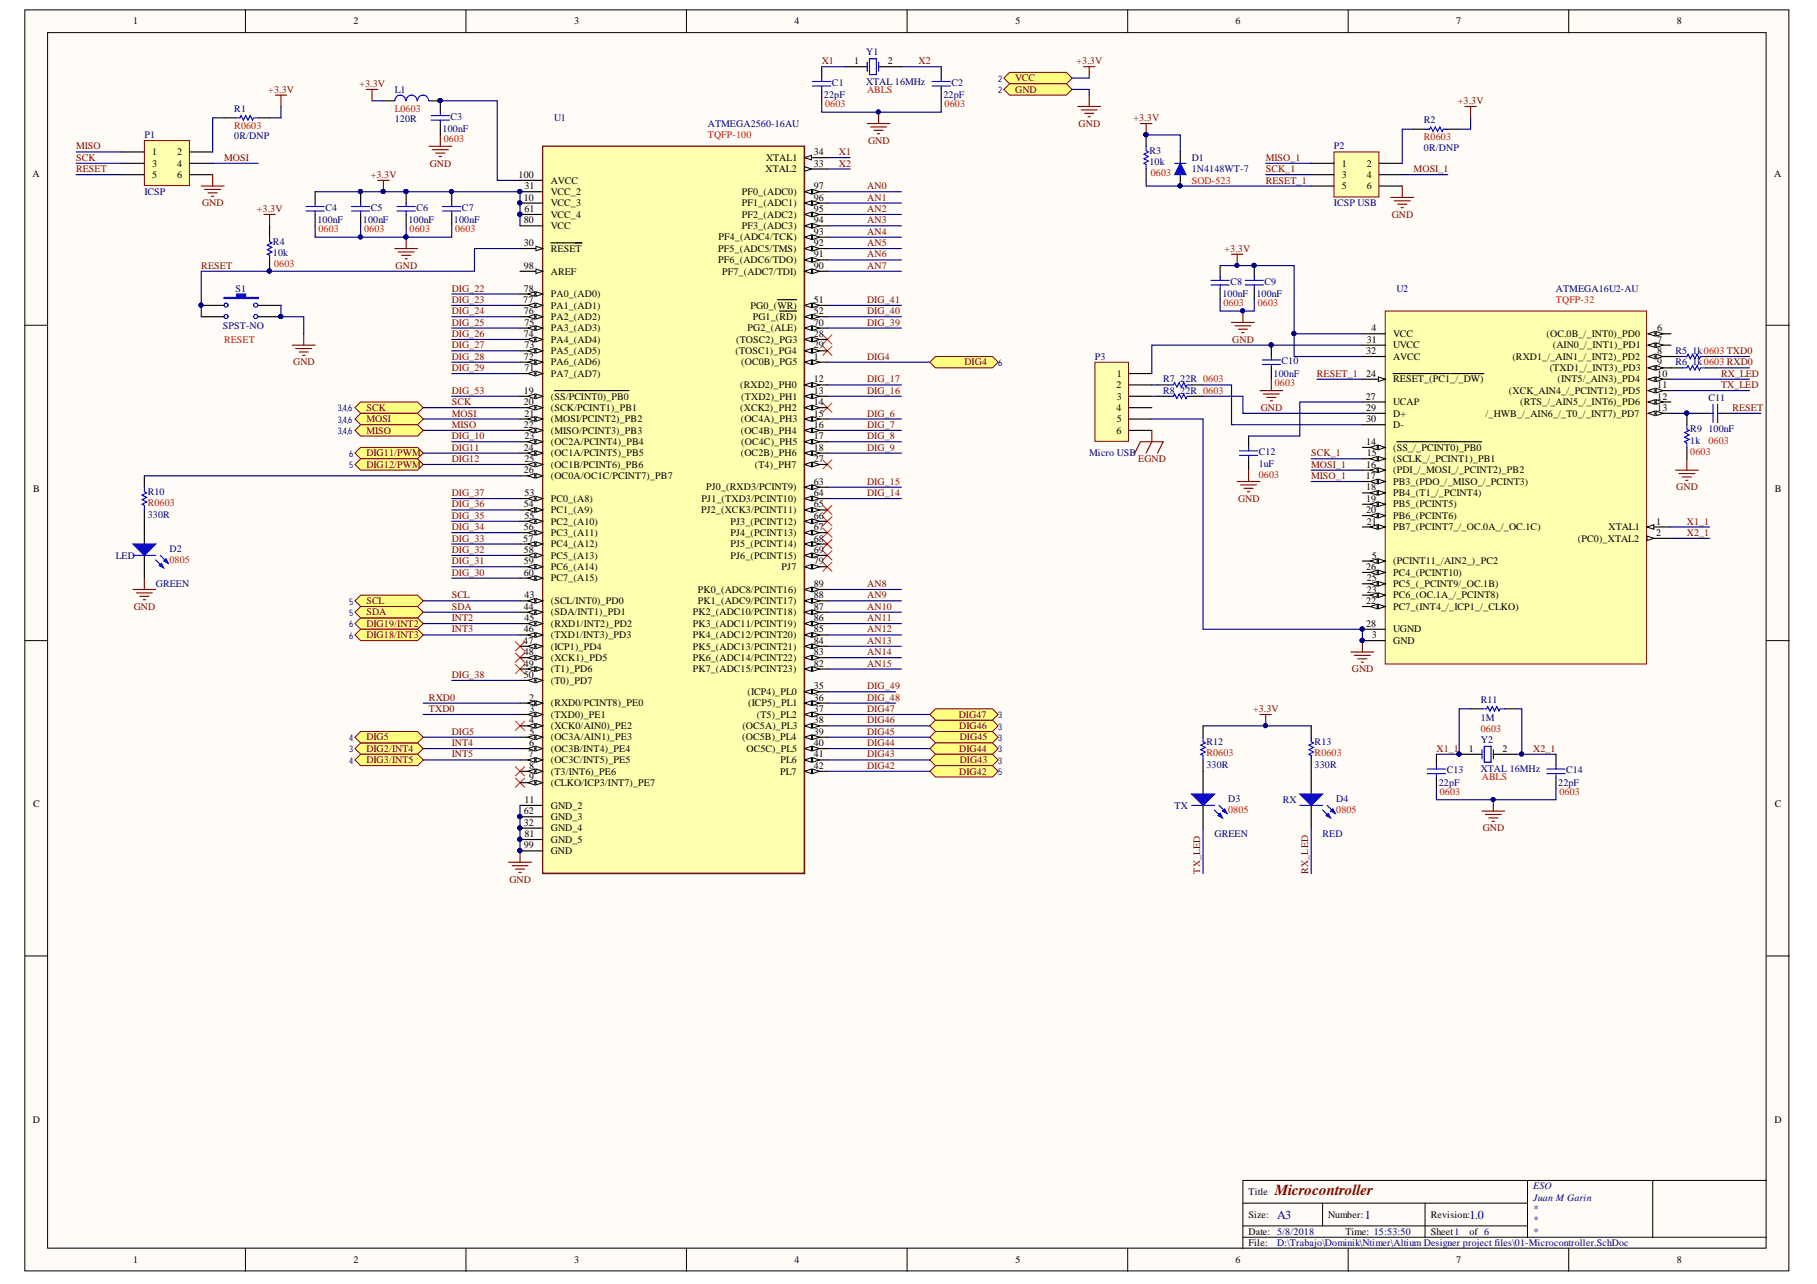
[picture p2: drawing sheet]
<svg xmlns="http://www.w3.org/2000/svg" width="297mm" height="210mm" viewBox="0 0 297 210" stroke-linecap="round" stroke-linejoin="round" font-family="sans-serif">
<defs><g id="words">
<text font-size="2.5" fill="#800000" x="208.4" y="195.4">Microcontroller</text>
<g font-size="2" fill="#000080">
<text x="208.8" y="199.2">A3</text>
<text x="223.1" y="199.2">1</text>
<text x="240.2" y="199.2">1.0</text>
</g>
<g font-size="1.6">
<text x="21.8" y="4">1</text>
<text x="57.8" y="4">2</text>
<text x="93.9" y="4">3</text>
<text x="129.9" y="4">4</text>
<text x="166" y="4">5</text>
<text x="202" y="4">6</text>
<text x="238" y="4">7</text>
<text x="274.1" y="4">8</text>
<text x="139.6" y="10.5">1</text>
<text x="145.1" y="10.5">2</text>
<text x="5.3" y="28.9">A</text>
<text x="24.9" y="25.4">1</text>
<text x="24.9" y="27.2">3</text>
<text x="24.9" y="29.1">5</text>
<text x="29" y="25.4">2</text>
<text x="29" y="27.2">4</text>
<text x="29" y="29.1">6</text>
<text x="84.8" y="29.1">100</text>
<text x="125.2" y="28.2">XTAL2</text>
<text x="125.2" y="26.3">XTAL1</text>
<text x="133" y="27.2">33</text>
<text x="133" y="25.4">34</text>
<text x="219.4" y="27.2">1</text>
<text x="219.4" y="29.1">3</text>
<text x="223.5" y="27.2">2</text>
<text x="223.5" y="29.1">4</text>
<text x="290.1" y="28.9">A</text>
<text x="85.6" y="32.8">10</text>
<text x="85.7" y="34.7">61</text>
<text x="85.7" y="30.9">31</text>
<text x="90" y="35.6">VCC_4</text>
<text x="90" y="33.7">VCC_3</text>
<text x="90" y="31.9">VCC_2</text>
<text x="90" y="30">AVCC</text>
<text x="121.3" y="35.6">PF2_(ADC2)</text>
<text x="121.3" y="33.7">PF1_(ADC1)</text>
<text x="121.3" y="31.9">PF0_(ADC0)</text>
<text x="133" y="34.7">95</text>
<text x="133" y="32.8">96</text>
<text x="133" y="30.9">97</text>
<text x="219.4" y="30.9">5</text>
<text x="223.5" y="30.9">6</text>
<text x="85.6" y="40.2">30</text>
<text x="85.6" y="36.5">80</text>
<text x="90" y="41.2">RESET</text>
<text x="90" y="37.4">VCC</text>
<text x="117.4" y="41.2">PF5_(ADC5/TMS)</text>
<text x="117.5" y="39.3">PF4_(ADC4/TCK)</text>
<text x="121.3" y="37.4">PF3_(ADC3)</text>
<text x="133" y="40.2">92</text>
<text x="133" y="38.4">93</text>
<text x="133" y="36.5">94</text>
<text x="85.6" y="43.9">98</text>
<text x="85.6" y="47.7">78</text>
<text x="90" y="44.9">AREF</text>
<text x="117.4" y="43">PF6_(ADC6/TDO)</text>
<text x="118.1" y="44.9">PF7_(ADC7/TDI)</text>
<text x="133" y="43.9">90</text>
<text x="133" y="42.1">91</text>
<text x="85.6" y="49.5">77</text>
<text x="85.6" y="51.4">76</text>
<text x="85.7" y="53.2">75</text>
<text x="90" y="52.3">PA2_(AD2)</text>
<text x="90" y="50.4">PA1_(AD1)</text>
<text x="90" y="48.6">PA0_(AD0)</text>
<text x="122.7" y="50.4">PG0_(WR)</text>
<text x="123.1" y="52.3">PG1_(RD)</text>
<text x="133" y="53.2">70</text>
<text x="133" y="51.4">52</text>
<text x="133" y="49.5">51</text>
<text x="85.6" y="58.8">72</text>
<text x="85.6" y="55.1">74</text>
<text x="85.7" y="57">73</text>
<text x="90" y="59.7">PA6_(AD6)</text>
<text x="90" y="57.9">PA5_(AD5)</text>
<text x="90" y="56">PA4_(AD4)</text>
<text x="90" y="54.2">PA3_(AD3)</text>
<text x="120.2" y="57.9">(TOSC1)_PG4</text>
<text x="120.3" y="56">(TOSC2)_PG3</text>
<text x="121.2" y="59.7">(OC0B)_PG5</text>
<text x="122.2" y="54.2">PG2_(ALE)</text>
<text x="133" y="58.8">1</text>
<text x="133" y="57">29</text>
<text x="133" y="55.1">28</text>
<text x="223.3" y="57.9">32</text>
<text x="223.4" y="56">31</text>
<text x="224.2" y="54.2">4</text>
<text x="227.8" y="58.8">AVCC</text>
<text x="227.8" y="57">UVCC</text>
<text x="227.8" y="55.1">VCC</text>
<text x="247.2" y="58.8">(RXD1_/_AIN1_/_INT2)_PD2</text>
<text x="252.8" y="55.1">(OC.0B_/_INT0)_PD0</text>
<text x="253.8" y="57">(AIN0_/_INT1)_PD1</text>
<text x="270.9" y="59.7">9</text>
<text x="270.9" y="57.9">8</text>
<text x="270.9" y="56">7</text>
<text x="270.9" y="54.2">6</text>
<text x="85.6" y="64.4">19</text>
<text x="85.7" y="60.7">71</text>
<text x="90" y="61.6">PA7_(AD7)</text>
<text x="90" y="65.3">(SS/PCINT0)_PB0</text>
<text x="121" y="63.5">(RXD2)_PH0</text>
<text x="121.2" y="65.3">(TXD2)_PH1</text>
<text x="133" y="64.4">13</text>
<text x="133" y="62.5">12</text>
<text x="182.5" y="63.5">2</text>
<text x="182.6" y="61.6">1</text>
<text x="182.6" y="65.3">3</text>
<text x="223.3" y="65.3">27</text>
<text x="223.3" y="61.6">24</text>
<text x="227.8" y="62.5">RESET_(PC1_/_DW)</text>
<text x="246.7" y="64.4">(XCK_AIN4_/_PCINT12)_PD5</text>
<text x="253.3" y="60.7">(TXD1_/_INT3)_PD3</text>
<text x="254.6" y="62.5">(INT5/_AIN3)_PD4</text>
<text x="270.9" y="65.3">12</text>
<text x="270.9" y="63.5">11</text>
<text x="270.9" y="61.6">10</text>
<text x="85.6" y="70">22</text>
<text x="85.6" y="66.2">20</text>
<text x="85.7" y="71.8">23</text>
<text x="85.7" y="68.1">21</text>
<text x="90" y="70.9">(MISO/PCINT3)_PB3</text>
<text x="90" y="69">(MOSI/PCINT2)_PB2</text>
<text x="90" y="67.2">(SCK/PCINT1)_PB1</text>
<text x="121" y="67.2">(XCK2)_PH2</text>
<text x="121.1" y="70.9">(OC4B)_PH4</text>
<text x="121.1" y="69">(OC4A)_PH3</text>
<text x="133" y="71.8">17</text>
<text x="133" y="70">16</text>
<text x="133" y="68.1">15</text>
<text x="133" y="66.2">14</text>
<text x="182.5" y="67.2">4</text>
<text x="182.5" y="70.9">6</text>
<text x="182.6" y="69">5</text>
<text x="223.3" y="69">30</text>
<text x="223.3" y="67.2">29</text>
<text x="227.8" y="70">D-</text>
<text x="227.8" y="68.1">D+</text>
<text x="227.8" y="66.2">UCAP</text>
<text x="242.9" y="68.1">/_HWB_/_AIN6_/_T0_/_INT7)_PD7</text>
<text x="248.5" y="66.2">(RTS_/_AIN5_/_INT6)_PD6</text>
<text x="270.9" y="67.2">13</text>
<text x="85.6" y="77.4">26</text>
<text x="85.6" y="73.7">24</text>
<text x="85.7" y="75.5">25</text>
<text x="90" y="76.5">(OC1B/PCINT6)_PB6</text>
<text x="90" y="74.6">(OC1A/PCINT5)_PB5</text>
<text x="90" y="72.7">(OC2A/PCINT4)_PB4</text>
<text x="121.1" y="74.6">(OC2B)_PH6</text>
<text x="121.2" y="72.7">(OC4C)_PH5</text>
<text x="123.4" y="76.5">(T4)_PH7</text>
<text x="133" y="75.5">27</text>
<text x="133" y="73.7">18</text>
<text x="223.3" y="76.5">16</text>
<text x="223.3" y="72.7">14</text>
<text x="223.4" y="74.6">15</text>
<text x="227.8" y="77.4">(PDI_/_MOSI_/_PCINT2)_PB2</text>
<text x="227.8" y="75.5">(SCLK_/_PCINT1)_PB1</text>
<text x="227.8" y="73.7">(SS_/_PCINT0)_PB0</text>
<text x="5.4" y="80.4">B</text>
<text x="85.6" y="83">54</text>
<text x="85.7" y="81.1">53</text>
<text x="90" y="78.3">(OC0A/OC1C/PCINT7)_PB7</text>
<text x="90" y="83.9">PC1_(A9)</text>
<text x="90" y="82">PC0_(A8)</text>
<text x="114.6" y="83.9">PJ2_(XCK3/PCINT11)</text>
<text x="114.7" y="82">PJ1_(TXD3/PCINT10)</text>
<text x="115.4" y="80.2">PJ0_(RXD3/PCINT9)</text>
<text x="133" y="83">65</text>
<text x="133" y="81.1">64</text>
<text x="133" y="79.2">63</text>
<text x="223.3" y="78.3">17</text>
<text x="223.3" y="83.9">20</text>
<text x="223.3" y="82">19</text>
<text x="223.3" y="80.2">18</text>
<text x="227.8" y="83">PB5_(PCINT5)</text>
<text x="227.8" y="81.1">PB4_(T1_/_PCINT4)</text>
<text x="227.8" y="79.2">PB3_(PDO_/_MISO_/_PCINT3)</text>
<text x="290.2" y="80.4">B</text>
<text x="85.6" y="88.5">57</text>
<text x="85.6" y="86.7">56</text>
<text x="85.7" y="84.8">55</text>
<text x="90" y="89.5">PC4_(A12)</text>
<text x="90" y="87.6">PC3_(A11)</text>
<text x="90" y="85.7">PC2_(A10)</text>
<text x="119.4" y="89.5">PJ5_(PCINT14)</text>
<text x="119.4" y="87.6">PJ4_(PCINT13)</text>
<text x="119.4" y="85.7">PJ3_(PCINT12)</text>
<text x="133" y="88.5">68</text>
<text x="133" y="86.7">67</text>
<text x="133" y="84.8">66</text>
<text x="223.4" y="85.7">21</text>
<text x="227.8" y="86.7">PB7_(PCINT7_/_OC.0A_/_OC.1C)</text>
<text x="227.8" y="84.8">PB6_(PCINT6)</text>
<text x="258" y="88.5">(PC0)_XTAL2</text>
<text x="263" y="86.7">XTAL1</text>
<text x="270.7" y="87.6">2</text>
<text x="270.7" y="85.7">1</text>
<text x="85.6" y="94.1">60</text>
<text x="85.6" y="92.2">59</text>
<text x="85.6" y="90.4">58</text>
<text x="90" y="95">PC7_(A15)</text>
<text x="90" y="93.2">PC6_(A14)</text>
<text x="90" y="91.3">PC5_(A13)</text>
<text x="119.4" y="91.3">PJ6_(PCINT15)</text>
<text x="127.8" y="93.2">PJ7</text>
<text x="133" y="92.2">79</text>
<text x="133" y="90.4">69</text>
<text x="133" y="96">89</text>
<text x="223.3" y="93.2">26</text>
<text x="223.4" y="95">25</text>
<text x="224.3" y="91.3">5</text>
<text x="227.8" y="96">PC5_(_PCINT9/_OC.1B)</text>
<text x="227.8" y="94.1">PC4_(PCINT10)</text>
<text x="227.8" y="92.2">(PCINT11_/AIN2_)_PC2</text>
<text x="85.6" y="99.7">44</text>
<text x="85.7" y="101.5">45</text>
<text x="85.7" y="97.8">43</text>
<text x="90" y="100.6">(SDA/INT1)_PD1</text>
<text x="90" y="98.8">(SCL/INT0)_PD0</text>
<text x="113.2" y="100.6">PK2_(ADC10/PCINT18)</text>
<text x="114.1" y="98.8">PK1_(ADC9/PCINT17)</text>
<text x="114.1" y="96.9">PK0_(ADC8/PCINT16)</text>
<text x="133" y="101.5">86</text>
<text x="133" y="99.7">87</text>
<text x="133" y="97.8">88</text>
<text x="223.3" y="98.8">22</text>
<text x="223.4" y="96.9">23</text>
<text x="227.8" y="99.7">PC7_(INT4_/_ICP1_/_CLKO)</text>
<text x="227.8" y="97.8">PC6_(OC.1A_/_PCINT8)</text>
<text x="85.6" y="105.3">47</text>
<text x="85.6" y="107.1">48</text>
<text x="85.6" y="103.4">46</text>
<text x="90" y="106.2">(ICP1)_PD4</text>
<text x="90" y="104.3">(TXD1/INT3)_PD3</text>
<text x="90" y="102.5">(RXD1/INT2)_PD2</text>
<text x="113.2" y="106.2">PK5_(ADC13/PCINT21)</text>
<text x="113.2" y="104.3">PK4_(ADC12/PCINT20)</text>
<text x="113.2" y="102.5">PK3_(ADC11/PCINT19)</text>
<text x="133" y="107.1">83</text>
<text x="133" y="105.3">84</text>
<text x="133" y="103.4">85</text>
<text x="223.3" y="102.5">28</text>
<text x="224.3" y="104.3">3</text>
<text x="227.8" y="105.3">GND</text>
<text x="227.8" y="103.4">UGND</text>
<text x="85.6" y="110.8">50</text>
<text x="85.6" y="109">49</text>
<text x="90" y="111.8">(T0)_PD7</text>
<text x="90" y="109.9">(T1)_PD6</text>
<text x="90" y="108">(XCK1)_PD5</text>
<text x="113.2" y="109.9">PK7_(ADC15/PCINT23)</text>
<text x="113.2" y="108">PK6_(ADC14/PCINT22)</text>
<text x="122.2" y="113.6">(ICP4)_PL0</text>
<text x="133" y="109">82</text>
<text x="133" y="112.7">35</text>
<text x="86.5" y="118.3">4</text>
<text x="86.5" y="114.5">2</text>
<text x="86.6" y="116.4">3</text>
<text x="90" y="119.2">(XCK0/AIN0)_PE2</text>
<text x="90" y="117.3">(TXD0)_PE1</text>
<text x="90" y="115.5">(RXD0/PCINT8)_PE0</text>
<text x="121.4" y="119.2">(OC5A)_PL3</text>
<text x="122.3" y="115.5">(ICP5)_PL1</text>
<text x="123.7" y="117.3">(T5)_PL2</text>
<text x="133" y="118.3">38</text>
<text x="133" y="116.4">37</text>
<text x="133" y="114.5">36</text>
<text x="86.4" y="123.8">7</text>
<text x="86.5" y="125.7">8</text>
<text x="86.5" y="122">6</text>
<text x="86.6" y="120.1">5</text>
<text x="90" y="124.8">(OC3C/INT5)_PE5</text>
<text x="90" y="122.9">(OC3B/INT4)_PE4</text>
<text x="90" y="121">(OC3A/AIN1)_PE3</text>
<text x="121.3" y="121">(OC5B)_PL4</text>
<text x="122" y="122.9">OC5C)_PL5</text>
<text x="127.6" y="124.8">PL6</text>
<text x="133" y="125.7">42</text>
<text x="133" y="123.8">41</text>
<text x="133" y="122">40</text>
<text x="133" y="120.1">39</text>
<text x="240.1" y="122.9">1</text>
<text x="245.6" y="122.9">2</text>
<text x="5.4" y="132">C</text>
<text x="85.7" y="131.3">11</text>
<text x="86.5" y="127.5">9</text>
<text x="90" y="128.5">(CLKO/ICP3/INT7)_PE7</text>
<text x="90" y="126.6">(T3/INT6)_PE6</text>
<text x="127.5" y="126.6">PL7</text>
<text x="290.2" y="132">C</text>
<text x="85.6" y="135">32</text>
<text x="85.6" y="133.1">62</text>
<text x="85.7" y="136.8">81</text>
<text x="90" y="137.8">GND_5</text>
<text x="90" y="135.9">GND_4</text>
<text x="90" y="134.1">GND_3</text>
<text x="90" y="132.2">GND_2</text>
<text x="85.6" y="138.7">99</text>
<text x="90" y="139.6">GND</text>
<text x="5.4" y="183.5">D</text>
<text x="290.1" y="183.5">D</text>
<text x="204.1" y="195.4">Title</text>
<text x="204.1" y="199.1">Size:</text>
<text x="204.1" y="201.9">Date: 5/8/2018</text>
<text x="204.1" y="203.7">File:</text>
<text x="217.1" y="199.1">Number:</text>
<text x="219.9" y="201.9">Time: 15:53:50</text>
<text x="233.9" y="199.1">Revision:</text>
<text x="233.9" y="201.9">Sheet1</text>
<text x="240.2" y="201.9">of 6</text>
<text x="21.8" y="206.5">1</text>
<text x="57.8" y="206.5">2</text>
<text x="93.9" y="206.5">3</text>
<text x="129.9" y="206.5">4</text>
<text x="166" y="206.5">5</text>
<text x="202" y="206.5">6</text>
<text x="238" y="206.5">7</text>
<text x="274.1" y="206.5">8</text>
</g>
<g font-size="1.6" fill="#800000">
<text x="134.3" y="10.5">X1</text>
<text x="150.1" y="10.5">X2</text>
<text x="176" y="10.5">+3.3V</text>
<text x="43.9" y="15.1">+3.3V</text>
<text x="58.8" y="14.2">+3.3V</text>
<text x="166" y="13.3">VCC</text>
<text x="166" y="15.1">GND</text>
<text x="238.3" y="17">+3.3V</text>
<text x="141.9" y="23.5">GND</text>
<text x="176.3" y="20.7">GND</text>
<text x="185.3" y="19.8">+3.3V</text>
<text x="12.4" y="24.4">MISO</text>
<text x="12.4" y="26.3">SCK</text>
<text x="12.4" y="28.2">RESET</text>
<text x="36.6" y="26.3">MOSI</text>
<text x="60.6" y="29.1">+3.3V</text>
<text x="70.3" y="27.2">GND</text>
<text x="137.1" y="27.2">X2</text>
<text x="137.1" y="25.4">X1</text>
<text x="206.9" y="26.3">MISO_1</text>
<text x="206.9" y="28.2">SCK_1</text>
<text x="231.1" y="28.2">MOSI_1</text>
<text x="33" y="33.7">GND</text>
<text x="42" y="34.7">+3.3V</text>
<text x="141.8" y="30.9">AN0</text>
<text x="141.8" y="32.8">AN1</text>
<text x="141.8" y="34.7">AN2</text>
<text x="206.9" y="30">RESET_1</text>
<text x="227.5" y="35.6">GND</text>
<text x="141.8" y="36.5">AN3</text>
<text x="141.8" y="38.4">AN4</text>
<text x="141.8" y="40.2">AN5</text>
<text x="200.2" y="41.2">+3.3V</text>
<text x="32.9" y="43.9">RESET</text>
<text x="64.7" y="43.9">GND</text>
<text x="73.8" y="47.7">DIG_22</text>
<text x="141.8" y="42.1">AN6</text>
<text x="141.8" y="43.9">AN7</text>
<text x="73.8" y="49.5">DIG_23</text>
<text x="73.8" y="53.2">DIG_25</text>
<text x="73.8" y="51.4">DIG_24</text>
<text x="141.8" y="51.4">DIG_40</text>
<text x="141.8" y="49.5">DIG_41</text>
<text x="141.8" y="53.2">DIG_39</text>
<text x="47.9" y="59.7">GND</text>
<text x="73.8" y="58.8">DIG_28</text>
<text x="73.8" y="57">DIG_27</text>
<text x="73.8" y="55.1">DIG_26</text>
<text x="141.8" y="58.8">DIG4</text>
<text x="157.7" y="59.7">DIG4</text>
<text x="201.5" y="56">GND</text>
<text x="73.8" y="64.4">DIG_53</text>
<text x="73.8" y="60.7">DIG_29</text>
<text x="141.8" y="62.5">DIG_17</text>
<text x="141.8" y="64.4">DIG_16</text>
<text x="215.3" y="61.6">RESET_1</text>
<text x="281.3" y="61.6">RX_LED</text>
<text x="281.3" y="63.5">TX_LED</text>
<text x="59.9" y="67.2">SCK</text>
<text x="59.9" y="69">MOSI</text>
<text x="59.9" y="70.9">MISO</text>
<text x="73.8" y="71.8">DIG_10</text>
<text x="73.8" y="70">MISO</text>
<text x="73.8" y="66.2">SCK</text>
<text x="73.8" y="68.1">MOSI</text>
<text x="141.8" y="68.1">DIG_6</text>
<text x="141.8" y="70">DIG_7</text>
<text x="141.8" y="71.8">DIG_8</text>
<text x="206.1" y="67.2">GND</text>
<text x="283.2" y="67.2">RESET</text>
<text x="59.9" y="74.6">DIG11/PWM</text>
<text x="59.9" y="76.5">DIG12/PWM</text>
<text x="73.8" y="73.7">DIG11</text>
<text x="73.8" y="75.5">DIG12</text>
<text x="141.8" y="73.7">DIG_9</text>
<text x="186.1" y="75.5">EGND</text>
<text x="214.4" y="76.5">MOSI_1</text>
<text x="214.4" y="74.6">SCK_1</text>
<text x="73.8" y="81.1">DIG_37</text>
<text x="73.8" y="83">DIG_36</text>
<text x="141.8" y="79.2">DIG_15</text>
<text x="141.8" y="81.1">DIG_14</text>
<text x="202.4" y="82">GND</text>
<text x="214.4" y="78.3">MISO_1</text>
<text x="274" y="80.2">GND</text>
<text x="73.8" y="84.8">DIG_35</text>
<text x="73.8" y="88.5">DIG_33</text>
<text x="73.8" y="86.7">DIG_34</text>
<text x="275.8" y="85.7">X1_1</text>
<text x="275.8" y="87.6">X2_1</text>
<text x="73.8" y="90.4">DIG_32</text>
<text x="73.8" y="92.2">DIG_31</text>
<text x="73.8" y="94.1">DIG_30</text>
<text x="141.8" y="96">AN8</text>
<text x="21.9" y="99.7">GND</text>
<text x="59.9" y="98.8">SCL</text>
<text x="59.9" y="100.6">SDA</text>
<text x="73.8" y="97.8">SCL</text>
<text x="73.8" y="99.7">SDA</text>
<text x="73.8" y="101.5">INT2</text>
<text x="141.8" y="97.8">AN9</text>
<text x="141.8" y="99.7">AN10</text>
<text x="141.8" y="101.5">AN11</text>
<text x="59.9" y="102.5">DIG19/INT2</text>
<text x="59.9" y="104.3">DIG18/INT3</text>
<text x="73.8" y="103.4">INT3</text>
<text x="141.8" y="103.4">AN12</text>
<text x="141.8" y="105.3">AN13</text>
<text x="141.8" y="107.1">AN14</text>
<text x="73.8" y="110.8">DIG_38</text>
<text x="141.8" y="112.7">DIG_49</text>
<text x="141.8" y="109">AN15</text>
<text x="221" y="109.9">GND</text>
<text x="70.1" y="114.5">RXD0</text>
<text x="70.1" y="116.4">TXD0</text>
<text x="141.8" y="114.5">DIG_48</text>
<text x="141.8" y="118.3">DIG46</text>
<text x="141.8" y="116.4">DIG47</text>
<text x="156.8" y="117.3">DIG47</text>
<text x="156.8" y="119.2">DIG46</text>
<text x="204.8" y="116.4">+3.3V</text>
<text x="59.9" y="122.9">DIG2/INT4</text>
<text x="59.9" y="121">DIG5</text>
<text x="59.9" y="124.8">DIG3/INT5</text>
<text x="73.8" y="122">INT4</text>
<text x="73.8" y="123.8">INT5</text>
<text x="73.8" y="120.1">DIG5</text>
<text x="141.8" y="125.7">DIG42</text>
<text x="141.8" y="123.8">DIG43</text>
<text x="141.8" y="122">DIG44</text>
<text x="141.8" y="120.1">DIG45</text>
<text x="156.8" y="122.9">DIG44</text>
<text x="156.9" y="121">DIG45</text>
<text x="156.9" y="124.8">DIG43</text>
<text x="234.8" y="122.9">X1_1</text>
<text x="250.6" y="122.9">X2_1</text>
<text x="156.8" y="126.6">DIG42</text>
<text x="242.4" y="135.9">GND</text>
<text x="196.2" y="142.8" transform="rotate(-90 196.2 142.8)">TX_LED</text>
<text x="213.9" y="142.8" transform="rotate(-90 213.9 142.8)">RX_LED</text>
<text x="83.3" y="144.3">GND</text>
</g>
<g font-size="1.6" fill="#000080">
<text x="141.6" y="9">Y1</text>
<text x="64.5" y="15.1">L1</text>
<text x="134.7" y="16.1">22pF</text>
<text x="136" y="14">C1</text>
<text x="141.6" y="13.8">XTAL 16MHz</text>
<text x="154.2" y="16.1">22pF</text>
<text x="155.5" y="14">C2</text>
<text x="23.6" y="22.6">P1</text>
<text x="38.3" y="22.8">0R/DNP</text>
<text x="38.3" y="18.3">R1</text>
<text x="64.5" y="20">120R</text>
<text x="72.4" y="21.7">100nF</text>
<text x="73.7" y="19.6">C3</text>
<text x="90.6" y="19.8">U1</text>
<text x="115.7" y="20.7">ATMEGA2560-16AU</text>
<text x="232.8" y="20.2">R2</text>
<text x="187.9" y="25.2">R3</text>
<text x="187.9" y="27">10k</text>
<text x="194.8" y="26.3">D1</text>
<text x="194.8" y="28.2">1N4148WT-7</text>
<text x="218.1" y="24.4">P2</text>
<text x="232.8" y="24.6">0R/DNP</text>
<text x="23.6" y="31.9">ICSP</text>
<text x="53.2" y="34.5">C4</text>
<text x="60.6" y="34.5">C5</text>
<text x="68.1" y="34.5">C6</text>
<text x="75.5" y="34.5">C7</text>
<text x="218.1" y="33.7">ICSP USB</text>
<text x="44.6" y="40">R4</text>
<text x="44.6" y="41.9">10k</text>
<text x="51.9" y="36.5">100nF</text>
<text x="59.3" y="36.5">100nF</text>
<text x="66.8" y="36.5">100nF</text>
<text x="74.2" y="36.5">100nF</text>
<text x="38.5" y="47.7">S1</text>
<text x="201.1" y="46.5">C8</text>
<text x="206.7" y="46.5">C9</text>
<text x="228.3" y="47.7">U2</text>
<text x="254.4" y="47.7">ATMEGA16U2-AU</text>
<text x="36.4" y="53.8">SPST-NO</text>
<text x="199.8" y="48.6">100nF</text>
<text x="205.4" y="48.6">100nF</text>
<text x="179" y="58.8">P3</text>
<text x="209.5" y="59.6">C10</text>
<text x="273.9" y="59.7">R6</text>
<text x="273.9" y="57.9">R5</text>
<text x="276.7" y="59.7">1k0603 RXD0</text>
<text x="276.7" y="57.9">1k0603 TXD0</text>
<text x="190.2" y="62.5">R7</text>
<text x="190.2" y="64.4">R8</text>
<text x="193" y="62.5">22R 0603</text>
<text x="193" y="64.4">22R 0603</text>
<text x="208.2" y="61.6">100nF</text>
<text x="279.3" y="65.5">C11</text>
<text x="276.3" y="70.7">R9</text>
<text x="279.3" y="70.7">100nF</text>
<text x="178.1" y="74.6">Micro USB</text>
<text x="205.8" y="74.4">C12</text>
<text x="205.8" y="76.3">1uF</text>
<text x="276.3" y="72.6">1k</text>
<text x="24.2" y="80.9">R10</text>
<text x="24.2" y="84.6">330R</text>
<text x="18.9" y="91.3">LED</text>
<text x="25.5" y="96">GREEN</text>
<text x="27.7" y="90.2">D2</text>
<text x="242.1" y="114.9">R11</text>
<text x="242.1" y="117.9">1M</text>
<text x="197.2" y="125.5">330R</text>
<text x="197.2" y="121.8">R12</text>
<text x="214.9" y="125.5">330R</text>
<text x="214.9" y="121.8">R13</text>
<text x="242.1" y="121.4">Y2</text>
<text x="200.8" y="131.1">D3</text>
<text x="209.7" y="131.3">RX</text>
<text x="218.4" y="131.1">D4</text>
<text x="235.2" y="128.5">22pF</text>
<text x="236.5" y="126.4">C13</text>
<text x="242.1" y="126.2">XTAL 16MHz</text>
<text x="254.7" y="128.5">22pF</text>
<text x="256" y="126.4">C14</text>
<text x="192" y="132.2">TX</text>
<text x="198.5" y="136.8">GREEN</text>
<text x="216.2" y="136.8">RED</text>
<text x="250.6" y="194.4">ESO</text>
<text x="250.6" y="196.3">Juan M Garin</text>
<text x="208.8" y="203.7">D:\Trabajo\Dominik\Ntimer\Altium Designer project files\01-Microcontroller.SchDoc</text>
<text x="250.6" y="198.1">*</text>
<text x="250.6" y="200">*</text>
<text x="250.6" y="201.9">*</text>
</g>
<g font-size="1.6" fill="#f00">
<text x="134.9" y="17.6">0603</text>
<text x="141.8" y="15.1">ABLS</text>
<text x="154.4" y="17.6">0603</text>
<text x="38.3" y="21.1">R0603</text>
<text x="64.5" y="18.3">L0603</text>
<text x="72.5" y="23.1">0603</text>
<text x="115.7" y="22.6">TQFP-100</text>
<text x="232.8" y="23">R0603</text>
<text x="188.1" y="28.7">0603</text>
<text x="194.8" y="30">SOD-523</text>
<text x="52.1" y="38">0603</text>
<text x="59.5" y="38">0603</text>
<text x="67" y="38">0603</text>
<text x="74.4" y="38">0603</text>
<text x="44.8" y="43.6">0603</text>
<text x="200" y="50.1">0603</text>
<text x="205.6" y="50.1">0603</text>
<text x="254.4" y="49.5">TQFP-32</text>
<text x="36.6" y="56">RESET</text>
<text x="208.4" y="63.1">0603</text>
<text x="276.3" y="74.4">0603</text>
<text x="279.3" y="72.6">0603</text>
<text x="24.2" y="82.8">R0603</text>
<text x="205.8" y="78.1">0603</text>
<text x="27.7" y="92.1">0805</text>
<text x="242.1" y="119.7">0603</text>
<text x="197.2" y="123.6">R0603</text>
<text x="214.9" y="123.6">R0603</text>
<text x="235.4" y="130">0603</text>
<text x="242.3" y="127.5">ABLS</text>
<text x="254.9" y="130">0603</text>
<text x="200.8" y="132.9">0805</text>
<text x="218.4" y="132.9">0805</text>
</g>
<g font-size="1.5" fill="#000080">
<text x="163.2" y="15.2">2</text>
<text x="163.2" y="13.4">2</text>
<text x="163.2" y="59.8">6</text>
<text x="55.2" y="67.2">3,4,6</text>
<text x="55.2" y="69.1">3,4,6</text>
<text x="55.2" y="71">3,4,6</text>
<text x="57.1" y="74.7">6</text>
<text x="57.1" y="76.5">5</text>
<text x="57.1" y="98.8">5</text>
<text x="57.1" y="100.7">5</text>
<text x="57.1" y="104.4">6</text>
<text x="57.1" y="102.5">6</text>
<text x="163.2" y="119.3">3</text>
<text x="163.2" y="117.4">3</text>
<text x="57.1" y="123">3</text>
<text x="57.1" y="121.1">4</text>
<text x="57.1" y="124.8">4</text>
<text x="163.2" y="121.1">3</text>
<text x="163.2" y="123">3</text>
<text x="163.2" y="124.8">3</text>
<text x="163.2" y="126.7">5</text>
</g>
</g></defs>
<g fill="#fffcf8" stroke="#000" stroke-width=".16">
<path d="M4.1 1.6h288.3v206.2h-288.3z"/>
<path d="M7.8 5.3h280.9v198.7h-280.9z"/>
</g>
<g fill="none" stroke="#000" stroke-width=".16">
<path d="M40.1 1.6v3.7M76.2 1.6v3.7M112.2 1.6v3.7M148.3 1.6v3.7M184.4 1.6v3.7M220.4 1.6v3.7M256.4 1.6v3.7M4.1 53.2h3.7M288.8 53.2h3.7M4.1 104.7h3.7M288.8 104.7h3.7M4.1 156.3h3.7"/>
<path d="M288.8 156.3h3.7M203.2 196.7h46.5M216.2 196.7v3.7M233 196.7v5.6M249.7 193v9.3M270.2 193h-67v11.1M288.8 193h-18.6v9.3M40.1 204.1v3.7M76.2 204.1v3.7M112.2 204.1v3.7M148.3 204.1v3.7M184.4 204.1v3.7"/>
<path d="M203.2 202.3h85.6M203.2 200.4h46.5M220.4 204.1v3.7M256.4 204.1v3.7"/>
</g>
<g fill="none" stroke="#800000" stroke-width=".19">
<path d="M59.9 14.6h1.8M60.8 14.6v1.9M61.7 29.5h1.9M62.7 29.5v1.8M66.4 38.8v1.8M70.1 23.9h3.7M70.7 24.5h2.6M71.2 25h1.5M71.8 25.6h.4M72 22.1v1.8M64.5 40.6h3.8M65.1 41.2h2.6"/>
<path d="M65.7 41.7h1.4M66.2 42.3h.4M85 139.1v1.9M83.2 141h3.7M83.7 141.5h2.6M84.3 142.1h1.5M84.8 142.6h.4"/>
</g>
<g fill="#000080" stroke="#000080" stroke-width=".16">
<circle cx="62.6" cy="31.3" r=".33"/>
<circle cx="66.4" cy="38.7" r=".33"/>
<circle cx="85" cy="139.1" r=".33"/>
</g>
<path d="M23.6 23h7.4v7.3h-7.4z" fill="#ffffb0" stroke="#800000" stroke-width=".16"/>
<path d="M19.9 24.8h3.7M19.9 26.7h3.7M19.9 28.6h3.7M31 24.8h3.8M31 26.7h3.8M31 28.6h3.8" fill="none" stroke="#000" stroke-width=".19"/>
<g fill="none" stroke="#800000" stroke-width=".19">
<path d="M45 15.6h1.9M45.9 15.6v1.8M32.9 30.4h3.7M33.5 31h2.6M34 31.5h1.5M34.6 32.1h.4M34.8 28.6v1.8M43.1 35.1h1.9M44.1 35.1v1.8M21.7 96.4h3.8M22.3 96.9h2.6M22.9 97.5h1.4"/>
<path d="M23.4 98h.4M23.6 94.5v1.9"/>
</g>
<g fill="#ffff80" stroke="#800000" stroke-width=".16">
<path d="M164.1 12.8l.9-1h9.3l1 1-1 .9h-9.3z" fill-rule="evenodd"/>
<path d="M164.1 14.6l.9-.9h9.3l1 .9-1 1h-9.3z" fill-rule="evenodd"/>
</g>
<path d="M176.2 17.4h3.7M176.8 18h2.6M177.1 10.9h1.9M177.3 18.5h1.5M177.9 19.1h.3M178.1 10.9v1.9M178.1 15.6v1.8" fill="none" stroke="#800000" stroke-width=".19"/>
<g fill="#ffff80" stroke="#800000" stroke-width=".16">
<path d="M58 101.9l1-.9h9.3l.9 .9-.9 1h-9.3z" fill-rule="evenodd"/>
<path d="M58 103.8l1-.9h9.3l.9 .9-.9 .9h-9.3z" fill-rule="evenodd"/>
</g>
<path d="M138.1 10.9h3.7M143.6 10.9h3.8" fill="none" stroke="#000" stroke-width=".19"/>
<path d="M141.8 10.2v1.4M142.1 9.6h1.2v2.6h-1.2zM143.6 10.2v1.4" fill="none" stroke="#00f" stroke-width=".19"/>
<path d="M143.6 18.3v1.9M141.8 20.2h3.7M142.3 20.8h2.6M142.9 21.3h1.5M143.4 21.9h.4" fill="none" stroke="#800000" stroke-width=".19"/>
<circle cx="143.6" cy="18.3" r=".33" fill="#000080" stroke="#000080" stroke-width=".16"/>
<g fill="#ffff80" stroke="#800000" stroke-width=".16">
<path d="M58 74.1l1-1h9.3l.9 1-.9 .9h-9.3z" fill-rule="evenodd"/>
<path d="M58 75.9l1-.9h9.3l.9 .9-.9 1h-9.3z" fill-rule="evenodd"/>
</g>
<g fill="none" stroke="#f00" stroke-width=".16">
<path d="M134.5 54.8l1.5 1.4M134.5 56.6l1.5 1.5M136 54.8l-1.5 1.4M136 56.6l-1.5 1.5M134.5 75.2l1.5 1.5M134.5 65.9l1.5 1.5M136 75.2l-1.5 1.5M136 65.9l-1.5 1.5M134.5 91.9l1.5 1.5M134.5 90l1.5 1.5M134.5 88.2l1.5 1.5M134.5 86.3l1.5 1.5"/>
<path d="M134.5 84.5l1.5 1.5M134.5 82.6l1.5 1.5M136 91.9l-1.5 1.5M136 90l-1.5 1.5M136 88.2l-1.5 1.5M136 86.3l-1.5 1.5M136 84.5l-1.5 1.5M136 82.6l-1.5 1.5M84.3 104.9l1.5 1.5M84.3 106.8l1.5 1.5M84.3 108.6l1.5 1.5M84.3 117.9l1.5 1.5"/>
<path d="M85.8 104.9l-1.5 1.5M85.8 106.8l-1.5 1.5M85.8 108.6l-1.5 1.5M85.8 117.9l-1.5 1.5M84.3 125.3l1.5 1.5M84.3 127.2l1.5 1.5M85.8 125.3l-1.5 1.5M85.8 127.2l-1.5 1.5"/>
</g>
<path d="M47.8 56.4h3.7M48.4 57h2.6M48.9 57.5h1.5M49.5 58.1h.3M49.7 54.6v1.8" fill="none" stroke="#800000" stroke-width=".19"/>
<g fill="#ffff80" stroke="#800000" stroke-width=".16">
<path d="M152 118.7l.9-1h9.3l1 1-1 .9h-9.3z" fill-rule="evenodd"/>
<path d="M152 116.8l.9-.9h9.3l1 .9-1 .9h-9.3z" fill-rule="evenodd"/>
<path d="M152 120.5l.9-.9h9.3l1 .9-1 .9h-9.3z" fill-rule="evenodd"/>
<path d="M152 122.4l.9-1h9.3l1 1-1 .9h-9.3z" fill-rule="evenodd"/>
<path d="M152 124.2l.9-.9h9.3l1 .9-1 1h-9.3z" fill-rule="evenodd"/>
<path d="M152 126.1l.9-.9h9.3l1 .9-1 .9h-9.3z" fill-rule="evenodd"/>
<path d="M58 122.4l1-1h9.3l.9 1-.9 .9h-9.3z" fill-rule="evenodd"/>
<path d="M58 120.5l1-.9h9.3l.9 .9-.9 .9h-9.3z" fill-rule="evenodd"/>
<path d="M58 124.2l1-.9h9.3l.9 .9-.9 1h-9.3z" fill-rule="evenodd"/>
</g>
<path d="M32.9 49.9h3.7M42.2 49.9h3.7" fill="none" stroke="#000" stroke-width=".19"/>
<circle cx="32.9" cy="49.9" r=".33" fill="#000080" stroke="#000080" stroke-width=".16"/>
<path d="M36.6 48.6h2.1v-.5h1.5v.5h2v.2h-5.6z" fill-rule="evenodd" fill="#00f"/>
<g fill="none" stroke="#00f" stroke-width=".19">
<path d="M36.6 48.6h2.1v-.5h1.5v.5h2v.2h-5.6z"/>
<circle cx="36.9" cy="51.7" r=".33"/>
<circle cx="36.9" cy="49.9" r=".33"/>
<circle cx="41.8" cy="51.7" r=".33"/>
<circle cx="41.8" cy="49.9" r=".33"/>
</g>
<path d="M88.7 23.9h42.8v118.9h-42.8zM32.9 51.8h3.7M42.2 51.8h3.7" fill="none" stroke="#000" stroke-width=".19"/>
<g fill="#000080" stroke="#000080" stroke-width=".16">
<circle cx="45.9" cy="51.7" r=".33"/>
<circle cx="32.9" cy="49.9" r=".33"/>
</g>
<path d="M88.7 23.9h42.8v118.8h-42.8z" fill="#ffffb0" stroke="#800000" stroke-width=".16"/>
<path d="M131.5 44.3h3.8" fill="none" stroke="#000" stroke-width=".19"/>
<path d="M131.5 44.3l1.2-.3v.7z" fill="#fffcf8"/>
<path d="M131.5 44.3l1.2-.3v.7z" fill="none" stroke="#000" stroke-width=".16"/>
<path d="M132.8 44l1.2 .3-1.2 .4z" fill="#fffcf8"/>
<path d="M132.8 44l1.2 .3-1.2 .4z" fill="none" stroke="#000" stroke-width=".16"/>
<path d="M131.5 42.5h3.8" fill="none" stroke="#000" stroke-width=".19"/>
<path d="M131.5 42.5l1.2-.4v.8z" fill="#fffcf8"/>
<path d="M131.5 42.5l1.2-.4v.8z" fill="none" stroke="#000" stroke-width=".16"/>
<path d="M132.8 42.1l1.2 .4-1.2 .4z" fill="#fffcf8"/>
<path d="M132.8 42.1l1.2 .4-1.2 .4z" fill="none" stroke="#000" stroke-width=".16"/>
<path d="M131.5 40.6h3.8" fill="none" stroke="#000" stroke-width=".19"/>
<path d="M131.5 40.6l1.2-.3v.7z" fill="#fffcf8"/>
<path d="M131.5 40.6l1.2-.3v.7z" fill="none" stroke="#000" stroke-width=".16"/>
<path d="M132.8 40.3l1.2 .3-1.2 .4z" fill="#fffcf8"/>
<path d="M132.8 40.3l1.2 .3-1.2 .4z" fill="none" stroke="#000" stroke-width=".16"/>
<path d="M131.5 38.8h3.8" fill="none" stroke="#000" stroke-width=".19"/>
<path d="M131.5 38.8l1.2-.4v.7z" fill="#fffcf8"/>
<path d="M131.5 38.8l1.2-.4v.7z" fill="none" stroke="#000" stroke-width=".16"/>
<path d="M132.8 38.4l1.2 .4-1.2 .3z" fill="#fffcf8"/>
<path d="M132.8 38.4l1.2 .4-1.2 .3z" fill="none" stroke="#000" stroke-width=".16"/>
<path d="M131.5 36.9h3.8" fill="none" stroke="#000" stroke-width=".19"/>
<path d="M131.5 36.9l1.2-.4v.8z" fill="#fffcf8"/>
<path d="M131.5 36.9l1.2-.4v.8z" fill="none" stroke="#000" stroke-width=".16"/>
<path d="M132.8 36.5l1.2 .4-1.2 .4z" fill="#fffcf8"/>
<path d="M132.8 36.5l1.2 .4-1.2 .4z" fill="none" stroke="#000" stroke-width=".16"/>
<path d="M131.5 35.1h3.8" fill="none" stroke="#000" stroke-width=".19"/>
<path d="M131.5 35.1l1.2-.4v.7z" fill="#fffcf8"/>
<path d="M131.5 35.1l1.2-.4v.7z" fill="none" stroke="#000" stroke-width=".16"/>
<path d="M132.8 34.7l1.2 .4-1.2 .3z" fill="#fffcf8"/>
<path d="M132.8 34.7l1.2 .4-1.2 .3z" fill="none" stroke="#000" stroke-width=".16"/>
<path d="M131.5 33.2h3.8" fill="none" stroke="#000" stroke-width=".19"/>
<path d="M131.5 33.2l1.2-.4v.8z" fill="#fffcf8"/>
<path d="M131.5 33.2l1.2-.4v.8z" fill="none" stroke="#000" stroke-width=".16"/>
<path d="M132.8 32.8l1.2 .4-1.2 .4z" fill="#fffcf8"/>
<path d="M132.8 32.8l1.2 .4-1.2 .4z" fill="none" stroke="#000" stroke-width=".16"/>
<path d="M131.5 31.3h3.8" fill="none" stroke="#000" stroke-width=".19"/>
<path d="M131.5 31.3l1.2-.3v.7z" fill="#fffcf8"/>
<path d="M131.5 31.3l1.2-.3v.7z" fill="none" stroke="#000" stroke-width=".16"/>
<path d="M132.8 31l1.2 .3-1.2 .4z" fill="#fffcf8"/>
<path d="M132.8 31l1.2 .3-1.2 .4z" fill="none" stroke="#000" stroke-width=".16"/>
<path d="M131.5 27.6h3.8" fill="none" stroke="#000" stroke-width=".19"/>
<path d="M131.5 27.3l1.2 .3-1.2 .4z" fill="#fffcf8"/>
<path d="M131.5 27.3l1.2 .3-1.2 .4z" fill="none" stroke="#000" stroke-width=".16"/>
<path d="M85 44.3h3.7" fill="none" stroke="#000" stroke-width=".19"/>
<path d="M87.6 44l1.1 .3-1.1 .4z" fill="#fffcf8"/>
<path d="M87.6 44l1.1 .3-1.1 .4z" fill="none" stroke="#000" stroke-width=".16"/>
<path d="M131.5 25.8h3.8" fill="none" stroke="#000" stroke-width=".19"/>
<path d="M131.5 25.8l1.2-.4v.7z" fill="#fffcf8"/>
<path d="M131.5 25.8l1.2-.4v.7z" fill="none" stroke="#000" stroke-width=".16"/>
<path d="M85 40.6h3.7" fill="none" stroke="#000" stroke-width=".19"/>
<path d="M87.6 40.3l1.1 .3-1.1 .4z" fill="#fffcf8"/>
<path d="M87.6 40.3l1.1 .3-1.1 .4z" fill="none" stroke="#000" stroke-width=".16"/>
<path d="M85 36.9h3.7M85 35.1h3.7M85 33.2h3.7M85 31.3h3.7M85 29.5h3.7M90 39.7h3M93.1 39.7h2M131.5 59.2h3.8" fill="none" stroke="#000" stroke-width=".19"/>
<g fill="#000080" stroke="#000080" stroke-width=".16">
<circle cx="85" cy="35" r=".33"/>
<circle cx="85" cy="33.2" r=".33"/>
<circle cx="85" cy="31.3" r=".33"/>
</g>
<path d="M131.5 59.2l1.2-.4v.8z" fill="#fffcf8"/>
<path d="M131.5 59.2l1.2-.4v.8z" fill="none" stroke="#000" stroke-width=".16"/>
<path d="M132.8 58.8l1.2 .4-1.2 .4z" fill="#fffcf8"/>
<path d="M132.8 58.8l1.2 .4-1.2 .4z" fill="none" stroke="#000" stroke-width=".16"/>
<path d="M131.5 57.4h3.8" fill="none" stroke="#000" stroke-width=".19"/>
<path d="M131.5 57.4l1.2-.4v.7z" fill="#fffcf8"/>
<path d="M131.5 57.4l1.2-.4v.7z" fill="none" stroke="#000" stroke-width=".16"/>
<path d="M132.8 57l1.2 .4-1.2 .3z" fill="#fffcf8"/>
<path d="M132.8 57l1.2 .4-1.2 .3z" fill="none" stroke="#000" stroke-width=".16"/>
<path d="M131.5 55.5h3.8" fill="none" stroke="#000" stroke-width=".19"/>
<path d="M131.5 55.5l1.2-.4v.8z" fill="#fffcf8"/>
<path d="M131.5 55.5l1.2-.4v.8z" fill="none" stroke="#000" stroke-width=".16"/>
<path d="M132.8 55.1l1.2 .4-1.2 .4z" fill="#fffcf8"/>
<path d="M132.8 55.1l1.2 .4-1.2 .4z" fill="none" stroke="#000" stroke-width=".16"/>
<path d="M131.5 53.6h3.8" fill="none" stroke="#000" stroke-width=".19"/>
<path d="M131.5 53.6l1.2-.3v.7z" fill="#fffcf8"/>
<path d="M131.5 53.6l1.2-.3v.7z" fill="none" stroke="#000" stroke-width=".16"/>
<path d="M132.8 53.3l1.2 .3-1.2 .4z" fill="#fffcf8"/>
<path d="M132.8 53.3l1.2 .3-1.2 .4z" fill="none" stroke="#000" stroke-width=".16"/>
<path d="M131.5 51.8h3.8" fill="none" stroke="#000" stroke-width=".19"/>
<path d="M131.5 51.8l1.2-.4v.8z" fill="#fffcf8"/>
<path d="M131.5 51.8l1.2-.4v.8z" fill="none" stroke="#000" stroke-width=".16"/>
<path d="M132.8 51.4l1.2 .4-1.2 .4z" fill="#fffcf8"/>
<path d="M132.8 51.4l1.2 .4-1.2 .4z" fill="none" stroke="#000" stroke-width=".16"/>
<path d="M127.4 50.8h2.2M129.7 50.8h.5M131.5 49.9h3.8" fill="none" stroke="#000" stroke-width=".19"/>
<path d="M131.5 49.9l1.2-.4v.8z" fill="#fffcf8"/>
<path d="M131.5 49.9l1.2-.4v.8z" fill="none" stroke="#000" stroke-width=".16"/>
<path d="M132.8 49.5l1.2 .4-1.2 .4z" fill="#fffcf8"/>
<path d="M132.8 49.5l1.2 .4-1.2 .4z" fill="none" stroke="#000" stroke-width=".16"/>
<path d="M127.1 49h3.1M85 61.1h3.7" fill="none" stroke="#000" stroke-width=".19"/>
<path d="M87.6 60.7l1.1 .4-1.1 .3z" fill="#fffcf8"/>
<path d="M87.6 60.7l1.1 .4-1.1 .3z" fill="none" stroke="#000" stroke-width=".16"/>
<path d="M86.3 61.1l1.1-.4v.7z" fill="#fffcf8"/>
<path d="M86.3 61.1l1.1-.4v.7z" fill="none" stroke="#000" stroke-width=".16"/>
<path d="M85 59.2h3.7" fill="none" stroke="#000" stroke-width=".19"/>
<path d="M87.6 58.8l1.1 .4-1.1 .4z" fill="#fffcf8"/>
<path d="M87.6 58.8l1.1 .4-1.1 .4z" fill="none" stroke="#000" stroke-width=".16"/>
<path d="M86.3 59.2l1.1-.4v.8z" fill="#fffcf8"/>
<path d="M86.3 59.2l1.1-.4v.8z" fill="none" stroke="#000" stroke-width=".16"/>
<path d="M85 57.4h3.7" fill="none" stroke="#000" stroke-width=".19"/>
<path d="M87.6 57l1.1 .4-1.1 .3z" fill="#fffcf8"/>
<path d="M87.6 57l1.1 .4-1.1 .3z" fill="none" stroke="#000" stroke-width=".16"/>
<path d="M86.3 57.4l1.1-.4v.7z" fill="#fffcf8"/>
<path d="M86.3 57.4l1.1-.4v.7z" fill="none" stroke="#000" stroke-width=".16"/>
<path d="M85 55.5h3.7" fill="none" stroke="#000" stroke-width=".19"/>
<path d="M87.6 55.1l1.1 .4-1.1 .4z" fill="#fffcf8"/>
<path d="M87.6 55.1l1.1 .4-1.1 .4z" fill="none" stroke="#000" stroke-width=".16"/>
<path d="M86.3 55.5l1.1-.4v.8z" fill="#fffcf8"/>
<path d="M86.3 55.5l1.1-.4v.8z" fill="none" stroke="#000" stroke-width=".16"/>
<path d="M85 53.6h3.7" fill="none" stroke="#000" stroke-width=".19"/>
<path d="M87.6 53.3l1.1 .3-1.1 .4z" fill="#fffcf8"/>
<path d="M87.6 53.3l1.1 .3-1.1 .4z" fill="none" stroke="#000" stroke-width=".16"/>
<path d="M86.3 53.6l1.1-.3v.7z" fill="#fffcf8"/>
<path d="M86.3 53.6l1.1-.3v.7z" fill="none" stroke="#000" stroke-width=".16"/>
<path d="M85 51.8h3.7" fill="none" stroke="#000" stroke-width=".19"/>
<path d="M87.6 51.4l1.1 .4-1.1 .4z" fill="#fffcf8"/>
<path d="M87.6 51.4l1.1 .4-1.1 .4z" fill="none" stroke="#000" stroke-width=".16"/>
<path d="M86.3 51.8l1.1-.4v.8z" fill="#fffcf8"/>
<path d="M86.3 51.8l1.1-.4v.8z" fill="none" stroke="#000" stroke-width=".16"/>
<path d="M85 49.9h3.7" fill="none" stroke="#000" stroke-width=".19"/>
<path d="M87.6 49.5l1.1 .4-1.1 .4z" fill="#fffcf8"/>
<path d="M87.6 49.5l1.1 .4-1.1 .4z" fill="none" stroke="#000" stroke-width=".16"/>
<path d="M86.3 49.9l1.1-.4v.8z" fill="#fffcf8"/>
<path d="M86.3 49.9l1.1-.4v.8z" fill="none" stroke="#000" stroke-width=".16"/>
<path d="M85 48.1h3.7" fill="none" stroke="#000" stroke-width=".19"/>
<path d="M87.6 47.7l1.1 .4-1.1 .3z" fill="#fffcf8"/>
<path d="M87.6 47.7l1.1 .4-1.1 .3z" fill="none" stroke="#000" stroke-width=".16"/>
<path d="M86.3 48.1l1.1-.4v.7z" fill="#fffcf8"/>
<path d="M86.3 48.1l1.1-.4v.7z" fill="none" stroke="#000" stroke-width=".16"/>
<path d="M131.5 75.9h3.8" fill="none" stroke="#000" stroke-width=".19"/>
<path d="M131.5 75.9l1.2-.3v.7z" fill="#fffcf8"/>
<path d="M131.5 75.9l1.2-.3v.7z" fill="none" stroke="#000" stroke-width=".16"/>
<path d="M132.8 75.6l1.2 .3-1.2 .4z" fill="#fffcf8"/>
<path d="M132.8 75.6l1.2 .3-1.2 .4z" fill="none" stroke="#000" stroke-width=".16"/>
<path d="M131.5 74.1h3.8" fill="none" stroke="#000" stroke-width=".19"/>
<path d="M131.5 74.1l1.2-.4v.7z" fill="#fffcf8"/>
<path d="M131.5 74.1l1.2-.4v.7z" fill="none" stroke="#000" stroke-width=".16"/>
<path d="M132.8 73.7l1.2 .4-1.2 .3z" fill="#fffcf8"/>
<path d="M132.8 73.7l1.2 .4-1.2 .3z" fill="none" stroke="#000" stroke-width=".16"/>
<path d="M131.5 72.2h3.8" fill="none" stroke="#000" stroke-width=".19"/>
<path d="M131.5 72.2l1.2-.4v.8z" fill="#fffcf8"/>
<path d="M131.5 72.2l1.2-.4v.8z" fill="none" stroke="#000" stroke-width=".16"/>
<path d="M132.8 71.8l1.2 .4-1.2 .4z" fill="#fffcf8"/>
<path d="M132.8 71.8l1.2 .4-1.2 .4z" fill="none" stroke="#000" stroke-width=".16"/>
<path d="M131.5 70.4h3.8" fill="none" stroke="#000" stroke-width=".19"/>
<path d="M131.5 70.4l1.2-.4v.7z" fill="#fffcf8"/>
<path d="M131.5 70.4l1.2-.4v.7z" fill="none" stroke="#000" stroke-width=".16"/>
<path d="M132.8 70l1.2 .4-1.2 .3z" fill="#fffcf8"/>
<path d="M132.8 70l1.2 .4-1.2 .3z" fill="none" stroke="#000" stroke-width=".16"/>
<path d="M131.5 68.5h3.8" fill="none" stroke="#000" stroke-width=".19"/>
<path d="M131.5 68.5l1.2-.4v.8z" fill="#fffcf8"/>
<path d="M131.5 68.5l1.2-.4v.8z" fill="none" stroke="#000" stroke-width=".16"/>
<path d="M132.8 68.1l1.2 .4-1.2 .4z" fill="#fffcf8"/>
<path d="M132.8 68.1l1.2 .4-1.2 .4z" fill="none" stroke="#000" stroke-width=".16"/>
<path d="M131.5 66.6h3.8" fill="none" stroke="#000" stroke-width=".19"/>
<path d="M131.5 66.6l1.2-.3v.7z" fill="#fffcf8"/>
<path d="M131.5 66.6l1.2-.3v.7z" fill="none" stroke="#000" stroke-width=".16"/>
<path d="M132.8 66.3l1.2 .3-1.2 .4z" fill="#fffcf8"/>
<path d="M132.8 66.3l1.2 .3-1.2 .4z" fill="none" stroke="#000" stroke-width=".16"/>
<path d="M131.5 64.8h3.8" fill="none" stroke="#000" stroke-width=".19"/>
<path d="M131.5 64.8l1.2-.4v.8z" fill="#fffcf8"/>
<path d="M131.5 64.8l1.2-.4v.8z" fill="none" stroke="#000" stroke-width=".16"/>
<path d="M132.8 64.4l1.2 .4-1.2 .4z" fill="#fffcf8"/>
<path d="M132.8 64.4l1.2 .4-1.2 .4z" fill="none" stroke="#000" stroke-width=".16"/>
<path d="M131.5 62.9h3.8" fill="none" stroke="#000" stroke-width=".19"/>
<path d="M131.5 62.9l1.2-.3v.7z" fill="#fffcf8"/>
<path d="M131.5 62.9l1.2-.3v.7z" fill="none" stroke="#000" stroke-width=".16"/>
<path d="M132.8 62.6l1.2 .3-1.2 .4z" fill="#fffcf8"/>
<path d="M132.8 62.6l1.2 .3-1.2 .4z" fill="none" stroke="#000" stroke-width=".16"/>
<path d="M85 77.8h3.7" fill="none" stroke="#000" stroke-width=".19"/>
<path d="M87.6 77.4l1.1 .4-1.1 .4z" fill="#fffcf8"/>
<path d="M87.6 77.4l1.1 .4-1.1 .4z" fill="none" stroke="#000" stroke-width=".16"/>
<path d="M86.3 77.8l1.1-.4v.8z" fill="#fffcf8"/>
<path d="M86.3 77.8l1.1-.4v.8z" fill="none" stroke="#000" stroke-width=".16"/>
<path d="M85 75.9h3.7" fill="none" stroke="#000" stroke-width=".19"/>
<path d="M87.6 75.6l1.1 .3-1.1 .4z" fill="#fffcf8"/>
<path d="M87.6 75.6l1.1 .3-1.1 .4z" fill="none" stroke="#000" stroke-width=".16"/>
<path d="M86.3 75.9l1.1-.3v.7z" fill="#fffcf8"/>
<path d="M86.3 75.9l1.1-.3v.7z" fill="none" stroke="#000" stroke-width=".16"/>
<path d="M85 74.1h3.7" fill="none" stroke="#000" stroke-width=".19"/>
<path d="M87.6 73.7l1.1 .4-1.1 .3z" fill="#fffcf8"/>
<path d="M87.6 73.7l1.1 .4-1.1 .3z" fill="none" stroke="#000" stroke-width=".16"/>
<path d="M86.3 74.1l1.1-.4v.7z" fill="#fffcf8"/>
<path d="M86.3 74.1l1.1-.4v.7z" fill="none" stroke="#000" stroke-width=".16"/>
<path d="M85 72.2h3.7" fill="none" stroke="#000" stroke-width=".19"/>
<path d="M87.6 71.8l1.1 .4-1.1 .4z" fill="#fffcf8"/>
<path d="M87.6 71.8l1.1 .4-1.1 .4z" fill="none" stroke="#000" stroke-width=".16"/>
<path d="M86.3 72.2l1.1-.4v.8z" fill="#fffcf8"/>
<path d="M86.3 72.2l1.1-.4v.8z" fill="none" stroke="#000" stroke-width=".16"/>
<path d="M85 70.4h3.7" fill="none" stroke="#000" stroke-width=".19"/>
<path d="M87.6 70l1.1 .4-1.1 .3z" fill="#fffcf8"/>
<path d="M87.6 70l1.1 .4-1.1 .3z" fill="none" stroke="#000" stroke-width=".16"/>
<path d="M86.3 70.4l1.1-.4v.7z" fill="#fffcf8"/>
<path d="M86.3 70.4l1.1-.4v.7z" fill="none" stroke="#000" stroke-width=".16"/>
<path d="M85 68.5h3.7" fill="none" stroke="#000" stroke-width=".19"/>
<path d="M87.6 68.1l1.1 .4-1.1 .4z" fill="#fffcf8"/>
<path d="M87.6 68.1l1.1 .4-1.1 .4z" fill="none" stroke="#000" stroke-width=".16"/>
<path d="M86.3 68.5l1.1-.4v.8z" fill="#fffcf8"/>
<path d="M86.3 68.5l1.1-.4v.8z" fill="none" stroke="#000" stroke-width=".16"/>
<path d="M85 66.6h3.7" fill="none" stroke="#000" stroke-width=".19"/>
<path d="M87.6 66.3l1.1 .3-1.1 .4z" fill="#fffcf8"/>
<path d="M87.6 66.3l1.1 .3-1.1 .4z" fill="none" stroke="#000" stroke-width=".16"/>
<path d="M86.3 66.6l1.1-.3v.7z" fill="#fffcf8"/>
<path d="M86.3 66.6l1.1-.3v.7z" fill="none" stroke="#000" stroke-width=".16"/>
<path d="M85 64.8h3.7" fill="none" stroke="#000" stroke-width=".19"/>
<path d="M87.6 64.4l1.1 .4-1.1 .4z" fill="#fffcf8"/>
<path d="M87.6 64.4l1.1 .4-1.1 .4z" fill="none" stroke="#000" stroke-width=".16"/>
<path d="M86.3 64.8l1.1-.4v.8z" fill="#fffcf8"/>
<path d="M86.3 64.8l1.1-.4v.8z" fill="none" stroke="#000" stroke-width=".16"/>
<path d="M90.6 63.9h.9M91.6 63.9h.8M92.5 63.9h1.3M93.9 63.9h1M95 63.9h3.5M98.6 63.9h.5M99.2 63.9h1.6M100.9 63.9h1.1M102.1 63.9h.7M131.5 92.7h3.8" fill="none" stroke="#000" stroke-width=".19"/>
<path d="M131.5 92.7l1.2-.4v.7z" fill="#fffcf8"/>
<path d="M131.5 92.7l1.2-.4v.7z" fill="none" stroke="#000" stroke-width=".16"/>
<path d="M132.8 92.3l1.2 .4-1.2 .3z" fill="#fffcf8"/>
<path d="M132.8 92.3l1.2 .4-1.2 .3z" fill="none" stroke="#000" stroke-width=".16"/>
<path d="M131.5 90.8h3.8" fill="none" stroke="#000" stroke-width=".19"/>
<path d="M131.5 90.8l1.2-.4v.8z" fill="#fffcf8"/>
<path d="M131.5 90.8l1.2-.4v.8z" fill="none" stroke="#000" stroke-width=".16"/>
<path d="M132.8 90.4l1.2 .4-1.2 .4z" fill="#fffcf8"/>
<path d="M132.8 90.4l1.2 .4-1.2 .4z" fill="none" stroke="#000" stroke-width=".16"/>
<path d="M131.5 88.9h3.8" fill="none" stroke="#000" stroke-width=".19"/>
<path d="M131.5 88.9l1.2-.3v.7z" fill="#fffcf8"/>
<path d="M131.5 88.9l1.2-.3v.7z" fill="none" stroke="#000" stroke-width=".16"/>
<path d="M132.8 88.6l1.2 .3-1.2 .4z" fill="#fffcf8"/>
<path d="M132.8 88.6l1.2 .3-1.2 .4z" fill="none" stroke="#000" stroke-width=".16"/>
<path d="M131.5 87.1h3.8" fill="none" stroke="#000" stroke-width=".19"/>
<path d="M131.5 87.1l1.2-.4v.7z" fill="#fffcf8"/>
<path d="M131.5 87.1l1.2-.4v.7z" fill="none" stroke="#000" stroke-width=".16"/>
<path d="M132.8 86.7l1.2 .4-1.2 .3z" fill="#fffcf8"/>
<path d="M132.8 86.7l1.2 .4-1.2 .3z" fill="none" stroke="#000" stroke-width=".16"/>
<path d="M131.5 85.2h3.8" fill="none" stroke="#000" stroke-width=".19"/>
<path d="M131.5 85.2l1.2-.4v.8z" fill="#fffcf8"/>
<path d="M131.5 85.2l1.2-.4v.8z" fill="none" stroke="#000" stroke-width=".16"/>
<path d="M132.8 84.8l1.2 .4-1.2 .4z" fill="#fffcf8"/>
<path d="M132.8 84.8l1.2 .4-1.2 .4z" fill="none" stroke="#000" stroke-width=".16"/>
<path d="M131.5 83.4h3.8" fill="none" stroke="#000" stroke-width=".19"/>
<path d="M131.5 83.4l1.2-.4v.7z" fill="#fffcf8"/>
<path d="M131.5 83.4l1.2-.4v.7z" fill="none" stroke="#000" stroke-width=".16"/>
<path d="M132.8 83l1.2 .4-1.2 .3z" fill="#fffcf8"/>
<path d="M132.8 83l1.2 .4-1.2 .3z" fill="none" stroke="#000" stroke-width=".16"/>
<path d="M131.5 81.5h3.8" fill="none" stroke="#000" stroke-width=".19"/>
<path d="M131.5 81.5l1.2-.4v.8z" fill="#fffcf8"/>
<path d="M131.5 81.5l1.2-.4v.8z" fill="none" stroke="#000" stroke-width=".16"/>
<path d="M132.8 81.1l1.2 .4-1.2 .4z" fill="#fffcf8"/>
<path d="M132.8 81.1l1.2 .4-1.2 .4z" fill="none" stroke="#000" stroke-width=".16"/>
<path d="M131.5 79.6h3.8" fill="none" stroke="#000" stroke-width=".19"/>
<path d="M131.5 79.6l1.2-.3v.7z" fill="#fffcf8"/>
<path d="M131.5 79.6l1.2-.3v.7z" fill="none" stroke="#000" stroke-width=".16"/>
<path d="M132.8 79.3l1.2 .3-1.2 .4z" fill="#fffcf8"/>
<path d="M132.8 79.3l1.2 .3-1.2 .4z" fill="none" stroke="#000" stroke-width=".16"/>
<path d="M85 94.5h3.7" fill="none" stroke="#000" stroke-width=".19"/>
<path d="M87.6 94.1l1.1 .4-1.1 .4z" fill="#fffcf8"/>
<path d="M87.6 94.1l1.1 .4-1.1 .4z" fill="none" stroke="#000" stroke-width=".16"/>
<path d="M86.3 94.5l1.1-.4v.8z" fill="#fffcf8"/>
<path d="M86.3 94.5l1.1-.4v.8z" fill="none" stroke="#000" stroke-width=".16"/>
<path d="M85 92.7h3.7" fill="none" stroke="#000" stroke-width=".19"/>
<path d="M87.6 92.3l1.1 .4-1.1 .3z" fill="#fffcf8"/>
<path d="M87.6 92.3l1.1 .4-1.1 .3z" fill="none" stroke="#000" stroke-width=".16"/>
<path d="M86.3 92.7l1.1-.4v.7z" fill="#fffcf8"/>
<path d="M86.3 92.7l1.1-.4v.7z" fill="none" stroke="#000" stroke-width=".16"/>
<path d="M85 90.8h3.7" fill="none" stroke="#000" stroke-width=".19"/>
<path d="M87.6 90.4l1.1 .4-1.1 .4z" fill="#fffcf8"/>
<path d="M87.6 90.4l1.1 .4-1.1 .4z" fill="none" stroke="#000" stroke-width=".16"/>
<path d="M86.3 90.8l1.1-.4v.8z" fill="#fffcf8"/>
<path d="M86.3 90.8l1.1-.4v.8z" fill="none" stroke="#000" stroke-width=".16"/>
<path d="M85 88.9h3.7" fill="none" stroke="#000" stroke-width=".19"/>
<path d="M87.6 88.6l1.1 .3-1.1 .4z" fill="#fffcf8"/>
<path d="M87.6 88.6l1.1 .3-1.1 .4z" fill="none" stroke="#000" stroke-width=".16"/>
<path d="M86.3 88.9l1.1-.3v.7z" fill="#fffcf8"/>
<path d="M86.3 88.9l1.1-.3v.7z" fill="none" stroke="#000" stroke-width=".16"/>
<path d="M85 87.1h3.7" fill="none" stroke="#000" stroke-width=".19"/>
<path d="M87.6 86.7l1.1 .4-1.1 .3z" fill="#fffcf8"/>
<path d="M87.6 86.7l1.1 .4-1.1 .3z" fill="none" stroke="#000" stroke-width=".16"/>
<path d="M86.3 87.1l1.1-.4v.7z" fill="#fffcf8"/>
<path d="M86.3 87.1l1.1-.4v.7z" fill="none" stroke="#000" stroke-width=".16"/>
<path d="M85 85.2h3.7" fill="none" stroke="#000" stroke-width=".19"/>
<path d="M87.6 84.8l1.1 .4-1.1 .4z" fill="#fffcf8"/>
<path d="M87.6 84.8l1.1 .4-1.1 .4z" fill="none" stroke="#000" stroke-width=".16"/>
<path d="M86.3 85.2l1.1-.4v.8z" fill="#fffcf8"/>
<path d="M86.3 85.2l1.1-.4v.8z" fill="none" stroke="#000" stroke-width=".16"/>
<path d="M85 83.4h3.7" fill="none" stroke="#000" stroke-width=".19"/>
<path d="M87.6 83l1.1 .4-1.1 .3z" fill="#fffcf8"/>
<path d="M87.6 83l1.1 .4-1.1 .3z" fill="none" stroke="#000" stroke-width=".16"/>
<path d="M86.3 83.4l1.1-.4v.7z" fill="#fffcf8"/>
<path d="M86.3 83.4l1.1-.4v.7z" fill="none" stroke="#000" stroke-width=".16"/>
<path d="M85 81.5h3.7" fill="none" stroke="#000" stroke-width=".19"/>
<path d="M87.6 81.1l1.1 .4-1.1 .4z" fill="#fffcf8"/>
<path d="M87.6 81.1l1.1 .4-1.1 .4z" fill="none" stroke="#000" stroke-width=".16"/>
<path d="M86.3 81.5l1.1-.4v.8z" fill="#fffcf8"/>
<path d="M86.3 81.5l1.1-.4v.8z" fill="none" stroke="#000" stroke-width=".16"/>
<path d="M131.5 109.4h3.8" fill="none" stroke="#000" stroke-width=".19"/>
<path d="M131.5 109.4l1.2-.4v.7z" fill="#fffcf8"/>
<path d="M131.5 109.4l1.2-.4v.7z" fill="none" stroke="#000" stroke-width=".16"/>
<path d="M132.8 109l1.2 .4-1.2 .3z" fill="#fffcf8"/>
<path d="M132.8 109l1.2 .4-1.2 .3z" fill="none" stroke="#000" stroke-width=".16"/>
<path d="M131.5 107.5h3.8" fill="none" stroke="#000" stroke-width=".19"/>
<path d="M131.5 107.5l1.2-.4v.8z" fill="#fffcf8"/>
<path d="M131.5 107.5l1.2-.4v.8z" fill="none" stroke="#000" stroke-width=".16"/>
<path d="M132.8 107.1l1.2 .4-1.2 .4z" fill="#fffcf8"/>
<path d="M132.8 107.1l1.2 .4-1.2 .4z" fill="none" stroke="#000" stroke-width=".16"/>
<path d="M131.5 105.7h3.8" fill="none" stroke="#000" stroke-width=".19"/>
<path d="M131.5 105.7l1.2-.4v.7z" fill="#fffcf8"/>
<path d="M131.5 105.7l1.2-.4v.7z" fill="none" stroke="#000" stroke-width=".16"/>
<path d="M132.8 105.3l1.2 .4-1.2 .3z" fill="#fffcf8"/>
<path d="M132.8 105.3l1.2 .4-1.2 .3z" fill="none" stroke="#000" stroke-width=".16"/>
<path d="M131.5 103.8h3.8" fill="none" stroke="#000" stroke-width=".19"/>
<path d="M131.5 103.8l1.2-.4v.8z" fill="#fffcf8"/>
<path d="M131.5 103.8l1.2-.4v.8z" fill="none" stroke="#000" stroke-width=".16"/>
<path d="M132.8 103.4l1.2 .4-1.2 .4z" fill="#fffcf8"/>
<path d="M132.8 103.4l1.2 .4-1.2 .4z" fill="none" stroke="#000" stroke-width=".16"/>
<path d="M131.5 101.9h3.8" fill="none" stroke="#000" stroke-width=".19"/>
<path d="M131.5 101.9l1.2-.3v.7z" fill="#fffcf8"/>
<path d="M131.5 101.9l1.2-.3v.7z" fill="none" stroke="#000" stroke-width=".16"/>
<path d="M132.8 101.6l1.2 .3-1.2 .4z" fill="#fffcf8"/>
<path d="M132.8 101.6l1.2 .3-1.2 .4z" fill="none" stroke="#000" stroke-width=".16"/>
<path d="M131.5 100.1h3.8" fill="none" stroke="#000" stroke-width=".19"/>
<path d="M131.5 100.1l1.2-.4v.8z" fill="#fffcf8"/>
<path d="M131.5 100.1l1.2-.4v.8z" fill="none" stroke="#000" stroke-width=".16"/>
<path d="M132.8 99.7l1.2 .4-1.2 .4z" fill="#fffcf8"/>
<path d="M132.8 99.7l1.2 .4-1.2 .4z" fill="none" stroke="#000" stroke-width=".16"/>
<path d="M131.5 98.2h3.8" fill="none" stroke="#000" stroke-width=".19"/>
<path d="M131.5 98.2l1.2-.3v.7z" fill="#fffcf8"/>
<path d="M131.5 98.2l1.2-.3v.7z" fill="none" stroke="#000" stroke-width=".16"/>
<path d="M132.8 97.9l1.2 .3-1.2 .4z" fill="#fffcf8"/>
<path d="M132.8 97.9l1.2 .3-1.2 .4z" fill="none" stroke="#000" stroke-width=".16"/>
<path d="M131.5 96.4h3.8" fill="none" stroke="#000" stroke-width=".19"/>
<path d="M131.5 96.4l1.2-.4v.7z" fill="#fffcf8"/>
<path d="M131.5 96.4l1.2-.4v.7z" fill="none" stroke="#000" stroke-width=".16"/>
<path d="M132.8 96l1.2 .4-1.2 .3z" fill="#fffcf8"/>
<path d="M132.8 96l1.2 .4-1.2 .3z" fill="none" stroke="#000" stroke-width=".16"/>
<path d="M85 111.2h3.7" fill="none" stroke="#000" stroke-width=".19"/>
<path d="M87.6 110.9l1.1 .3-1.1 .4z" fill="#fffcf8"/>
<path d="M87.6 110.9l1.1 .3-1.1 .4z" fill="none" stroke="#000" stroke-width=".16"/>
<path d="M86.3 111.2l1.1-.3v.7z" fill="#fffcf8"/>
<path d="M86.3 111.2l1.1-.3v.7z" fill="none" stroke="#000" stroke-width=".16"/>
<path d="M85 109.4h3.7" fill="none" stroke="#000" stroke-width=".19"/>
<path d="M87.6 109l1.1 .4-1.1 .3z" fill="#fffcf8"/>
<path d="M87.6 109l1.1 .4-1.1 .3z" fill="none" stroke="#000" stroke-width=".16"/>
<path d="M86.3 109.4l1.1-.4v.7z" fill="#fffcf8"/>
<path d="M86.3 109.4l1.1-.4v.7z" fill="none" stroke="#000" stroke-width=".16"/>
<path d="M85 107.5h3.7" fill="none" stroke="#000" stroke-width=".19"/>
<path d="M87.6 107.1l1.1 .4-1.1 .4z" fill="#fffcf8"/>
<path d="M87.6 107.1l1.1 .4-1.1 .4z" fill="none" stroke="#000" stroke-width=".16"/>
<path d="M86.3 107.5l1.1-.4v.8z" fill="#fffcf8"/>
<path d="M86.3 107.5l1.1-.4v.8z" fill="none" stroke="#000" stroke-width=".16"/>
<path d="M85 105.7h3.7" fill="none" stroke="#000" stroke-width=".19"/>
<path d="M87.6 105.3l1.1 .4-1.1 .3z" fill="#fffcf8"/>
<path d="M87.6 105.3l1.1 .4-1.1 .3z" fill="none" stroke="#000" stroke-width=".16"/>
<path d="M86.3 105.7l1.1-.4v.7z" fill="#fffcf8"/>
<path d="M86.3 105.7l1.1-.4v.7z" fill="none" stroke="#000" stroke-width=".16"/>
<path d="M85 103.8h3.7" fill="none" stroke="#000" stroke-width=".19"/>
<path d="M87.6 103.4l1.1 .4-1.1 .4z" fill="#fffcf8"/>
<path d="M87.6 103.4l1.1 .4-1.1 .4z" fill="none" stroke="#000" stroke-width=".16"/>
<path d="M86.3 103.8l1.1-.4v.8z" fill="#fffcf8"/>
<path d="M86.3 103.8l1.1-.4v.8z" fill="none" stroke="#000" stroke-width=".16"/>
<path d="M85 101.9h3.7" fill="none" stroke="#000" stroke-width=".19"/>
<path d="M87.6 101.6l1.1 .3-1.1 .4z" fill="#fffcf8"/>
<path d="M87.6 101.6l1.1 .3-1.1 .4z" fill="none" stroke="#000" stroke-width=".16"/>
<path d="M86.3 101.9l1.1-.3v.7z" fill="#fffcf8"/>
<path d="M86.3 101.9l1.1-.3v.7z" fill="none" stroke="#000" stroke-width=".16"/>
<path d="M85 100.1h3.7" fill="none" stroke="#000" stroke-width=".19"/>
<path d="M87.6 99.7l1.1 .4-1.1 .4z" fill="#fffcf8"/>
<path d="M87.6 99.7l1.1 .4-1.1 .4z" fill="none" stroke="#000" stroke-width=".16"/>
<path d="M86.3 100.1l1.1-.4v.8z" fill="#fffcf8"/>
<path d="M86.3 100.1l1.1-.4v.8z" fill="none" stroke="#000" stroke-width=".16"/>
<path d="M85 98.2h3.7" fill="none" stroke="#000" stroke-width=".19"/>
<path d="M87.6 97.9l1.1 .3-1.1 .4z" fill="#fffcf8"/>
<path d="M87.6 97.9l1.1 .3-1.1 .4z" fill="none" stroke="#000" stroke-width=".16"/>
<path d="M86.3 98.2l1.1-.3v.7z" fill="#fffcf8"/>
<path d="M86.3 98.2l1.1-.3v.7z" fill="none" stroke="#000" stroke-width=".16"/>
<path d="M131.5 126.1h3.8" fill="none" stroke="#000" stroke-width=".19"/>
<path d="M131.5 126.1l1.2-.4v.8z" fill="#fffcf8"/>
<path d="M131.5 126.1l1.2-.4v.8z" fill="none" stroke="#000" stroke-width=".16"/>
<path d="M132.8 125.7l1.2 .4-1.2 .4z" fill="#fffcf8"/>
<path d="M132.8 125.7l1.2 .4-1.2 .4z" fill="none" stroke="#000" stroke-width=".16"/>
<path d="M131.5 124.2h3.8" fill="none" stroke="#000" stroke-width=".19"/>
<path d="M131.5 124.2l1.2-.3v.7z" fill="#fffcf8"/>
<path d="M131.5 124.2l1.2-.3v.7z" fill="none" stroke="#000" stroke-width=".16"/>
<path d="M132.8 123.9l1.2 .3-1.2 .4z" fill="#fffcf8"/>
<path d="M132.8 123.9l1.2 .3-1.2 .4z" fill="none" stroke="#000" stroke-width=".16"/>
<path d="M131.5 122.4h3.8" fill="none" stroke="#000" stroke-width=".19"/>
<path d="M131.5 122.4l1.2-.4v.7z" fill="#fffcf8"/>
<path d="M131.5 122.4l1.2-.4v.7z" fill="none" stroke="#000" stroke-width=".16"/>
<path d="M132.8 122l1.2 .4-1.2 .3z" fill="#fffcf8"/>
<path d="M132.8 122l1.2 .4-1.2 .3z" fill="none" stroke="#000" stroke-width=".16"/>
<path d="M131.5 120.5h3.8" fill="none" stroke="#000" stroke-width=".19"/>
<path d="M131.5 120.5l1.2-.4v.8z" fill="#fffcf8"/>
<path d="M131.5 120.5l1.2-.4v.8z" fill="none" stroke="#000" stroke-width=".16"/>
<path d="M132.8 120.1l1.2 .4-1.2 .4z" fill="#fffcf8"/>
<path d="M132.8 120.1l1.2 .4-1.2 .4z" fill="none" stroke="#000" stroke-width=".16"/>
<path d="M131.5 118.7h3.8" fill="none" stroke="#000" stroke-width=".19"/>
<path d="M131.5 118.7l1.2-.4v.7z" fill="#fffcf8"/>
<path d="M131.5 118.7l1.2-.4v.7z" fill="none" stroke="#000" stroke-width=".16"/>
<path d="M132.8 118.3l1.2 .4-1.2 .3z" fill="#fffcf8"/>
<path d="M132.8 118.3l1.2 .4-1.2 .3z" fill="none" stroke="#000" stroke-width=".16"/>
<path d="M131.5 116.8h3.8" fill="none" stroke="#000" stroke-width=".19"/>
<path d="M131.5 116.8l1.2-.4v.8z" fill="#fffcf8"/>
<path d="M131.5 116.8l1.2-.4v.8z" fill="none" stroke="#000" stroke-width=".16"/>
<path d="M132.8 116.4l1.2 .4-1.2 .4z" fill="#fffcf8"/>
<path d="M132.8 116.4l1.2 .4-1.2 .4z" fill="none" stroke="#000" stroke-width=".16"/>
<path d="M131.5 114.9h3.8" fill="none" stroke="#000" stroke-width=".19"/>
<path d="M131.5 114.9l1.2-.3v.7z" fill="#fffcf8"/>
<path d="M131.5 114.9l1.2-.3v.7z" fill="none" stroke="#000" stroke-width=".16"/>
<path d="M132.8 114.6l1.2 .3-1.2 .4z" fill="#fffcf8"/>
<path d="M132.8 114.6l1.2 .3-1.2 .4z" fill="none" stroke="#000" stroke-width=".16"/>
<path d="M131.5 113.1h3.8" fill="none" stroke="#000" stroke-width=".19"/>
<path d="M131.5 113.1l1.2-.4v.8z" fill="#fffcf8"/>
<path d="M131.5 113.1l1.2-.4v.8z" fill="none" stroke="#000" stroke-width=".16"/>
<path d="M132.8 112.7l1.2 .4-1.2 .4z" fill="#fffcf8"/>
<path d="M132.8 112.7l1.2 .4-1.2 .4z" fill="none" stroke="#000" stroke-width=".16"/>
<path d="M85 139.1h3.7M85 137.2h3.7M85 135.4h3.7M85 133.5h3.7M85 131.7h3.7M85 127.9h3.7" fill="none" stroke="#000" stroke-width=".19"/>
<g fill="#000080" stroke="#000080" stroke-width=".16">
<circle cx="85" cy="139.1" r=".33"/>
<circle cx="85" cy="137.2" r=".33"/>
<circle cx="85" cy="135.3" r=".33"/>
<circle cx="85" cy="133.5" r=".33"/>
</g>
<path d="M87.6 127.6l1.1 .3-1.1 .4z" fill="#fffcf8"/>
<path d="M87.6 127.6l1.1 .3-1.1 .4z" fill="none" stroke="#000" stroke-width=".16"/>
<path d="M86.3 127.9l1.1-.3v.7z" fill="#fffcf8"/>
<path d="M86.3 127.9l1.1-.3v.7z" fill="none" stroke="#000" stroke-width=".16"/>
<path d="M85 126.1h3.7" fill="none" stroke="#000" stroke-width=".19"/>
<path d="M87.6 125.7l1.1 .4-1.1 .4z" fill="#fffcf8"/>
<path d="M87.6 125.7l1.1 .4-1.1 .4z" fill="none" stroke="#000" stroke-width=".16"/>
<path d="M86.3 126.1l1.1-.4v.8z" fill="#fffcf8"/>
<path d="M86.3 126.1l1.1-.4v.8z" fill="none" stroke="#000" stroke-width=".16"/>
<path d="M85 124.2h3.7" fill="none" stroke="#000" stroke-width=".19"/>
<path d="M87.6 123.9l1.1 .3-1.1 .4z" fill="#fffcf8"/>
<path d="M87.6 123.9l1.1 .3-1.1 .4z" fill="none" stroke="#000" stroke-width=".16"/>
<path d="M86.3 124.2l1.1-.3v.7z" fill="#fffcf8"/>
<path d="M86.3 124.2l1.1-.3v.7z" fill="none" stroke="#000" stroke-width=".16"/>
<path d="M85 122.4h3.7" fill="none" stroke="#000" stroke-width=".19"/>
<path d="M87.6 122l1.1 .4-1.1 .3z" fill="#fffcf8"/>
<path d="M87.6 122l1.1 .4-1.1 .3z" fill="none" stroke="#000" stroke-width=".16"/>
<path d="M86.3 122.4l1.1-.4v.7z" fill="#fffcf8"/>
<path d="M86.3 122.4l1.1-.4v.7z" fill="none" stroke="#000" stroke-width=".16"/>
<path d="M85 120.5h3.7" fill="none" stroke="#000" stroke-width=".19"/>
<path d="M87.6 120.1l1.1 .4-1.1 .4z" fill="#fffcf8"/>
<path d="M87.6 120.1l1.1 .4-1.1 .4z" fill="none" stroke="#000" stroke-width=".16"/>
<path d="M86.3 120.5l1.1-.4v.8z" fill="#fffcf8"/>
<path d="M86.3 120.5l1.1-.4v.8z" fill="none" stroke="#000" stroke-width=".16"/>
<path d="M85 118.7h3.7" fill="none" stroke="#000" stroke-width=".19"/>
<path d="M87.6 118.3l1.1 .4-1.1 .3z" fill="#fffcf8"/>
<path d="M87.6 118.3l1.1 .4-1.1 .3z" fill="none" stroke="#000" stroke-width=".16"/>
<path d="M86.3 118.7l1.1-.4v.7z" fill="#fffcf8"/>
<path d="M86.3 118.7l1.1-.4v.7z" fill="none" stroke="#000" stroke-width=".16"/>
<path d="M85 116.8h3.7" fill="none" stroke="#000" stroke-width=".19"/>
<path d="M87.6 116.4l1.1 .4-1.1 .4z" fill="#fffcf8"/>
<path d="M87.6 116.4l1.1 .4-1.1 .4z" fill="none" stroke="#000" stroke-width=".16"/>
<path d="M86.3 116.8l1.1-.4v.8z" fill="#fffcf8"/>
<path d="M86.3 116.8l1.1-.4v.8z" fill="none" stroke="#000" stroke-width=".16"/>
<path d="M85 114.9h3.7" fill="none" stroke="#000" stroke-width=".19"/>
<path d="M87.6 114.6l1.1 .3-1.1 .4z" fill="#fffcf8"/>
<path d="M87.6 114.6l1.1 .3-1.1 .4z" fill="none" stroke="#000" stroke-width=".16"/>
<path d="M86.3 114.9l1.1-.3v.7z" fill="#fffcf8"/>
<path d="M86.3 114.9l1.1-.3v.7z" fill="none" stroke="#000" stroke-width=".16"/>
<g fill="#000080" stroke="#000080" stroke-width=".16">
<circle cx="85" cy="35" r=".33"/>
<circle cx="85" cy="33.2" r=".33"/>
<circle cx="85" cy="31.3" r=".33"/>
<circle cx="85" cy="139.1" r=".33"/>
<circle cx="85" cy="137.2" r=".33"/>
<circle cx="85" cy="135.3" r=".33"/>
<circle cx="85" cy="133.5" r=".33"/>
<circle cx="238.5" cy="123.3" r=".33"/>
<circle cx="244.1" cy="130.7" r=".33"/>
</g>
<path d="M234.8 123.3v1.9M234.8 127v1.9M238.5 123.3h3.8M244.1 123.3h3.8" fill="none" stroke="#000" stroke-width=".19"/>
<path d="M233.3 125.7h3M233.3 126.5h3M234.8 125.2v.5M234.8 126.5v.5M242.3 122.6v1.4M242.6 122h1.2v2.6h-1.2zM244.1 122.6v1.4" fill="none" stroke="#00f" stroke-width=".19"/>
<path d="M242.3 132.6h3.7M242.8 133.2h2.6M243.4 133.7h1.5M243.9 134.3h.4M244.1 130.7v1.9" fill="none" stroke="#800000" stroke-width=".19"/>
<path d="M226.4 50.8h42.8v57.8h-42.8z" fill="#ffffb0" stroke="#800000" stroke-width=".16"/>
<path d="M269.4 67.6h3.8" fill="none" stroke="#000" stroke-width=".19"/>
<path d="M269.4 67.6l1.2-.4v.7z" fill="#fffcf8"/>
<path d="M269.4 67.6l1.2-.4v.7z" fill="none" stroke="#000" stroke-width=".16"/>
<path d="M270.7 67.2l1.2 .4-1.2 .3z" fill="#fffcf8"/>
<path d="M270.7 67.2l1.2 .4-1.2 .3z" fill="none" stroke="#000" stroke-width=".16"/>
<path d="M269.4 65.7h3.8" fill="none" stroke="#000" stroke-width=".19"/>
<path d="M269.4 65.7l1.2-.4v.8z" fill="#fffcf8"/>
<path d="M269.4 65.7l1.2-.4v.8z" fill="none" stroke="#000" stroke-width=".16"/>
<path d="M270.7 65.3l1.2 .4-1.2 .4z" fill="#fffcf8"/>
<path d="M270.7 65.3l1.2 .4-1.2 .4z" fill="none" stroke="#000" stroke-width=".16"/>
<path d="M269.4 63.9h3.8" fill="none" stroke="#000" stroke-width=".19"/>
<path d="M269.4 63.9l1.2-.4v.7z" fill="#fffcf8"/>
<path d="M269.4 63.9l1.2-.4v.7z" fill="none" stroke="#000" stroke-width=".16"/>
<path d="M270.7 63.5l1.2 .4-1.2 .3z" fill="#fffcf8"/>
<path d="M270.7 63.5l1.2 .4-1.2 .3z" fill="none" stroke="#000" stroke-width=".16"/>
<path d="M269.4 62h3.8" fill="none" stroke="#000" stroke-width=".19"/>
<path d="M269.4 62l1.2-.4v.8z" fill="#fffcf8"/>
<path d="M269.4 62l1.2-.4v.8z" fill="none" stroke="#000" stroke-width=".16"/>
<path d="M270.7 61.6l1.2 .4-1.2 .4z" fill="#fffcf8"/>
<path d="M270.7 61.6l1.2 .4-1.2 .4z" fill="none" stroke="#000" stroke-width=".16"/>
<path d="M269.4 60.1h3.8" fill="none" stroke="#000" stroke-width=".19"/>
<path d="M269.4 60.1l1.2-.3v.7z" fill="#fffcf8"/>
<path d="M269.4 60.1l1.2-.3v.7z" fill="none" stroke="#000" stroke-width=".16"/>
<path d="M270.7 59.8l1.2 .3-1.2 .4z" fill="#fffcf8"/>
<path d="M270.7 59.8l1.2 .3-1.2 .4z" fill="none" stroke="#000" stroke-width=".16"/>
<path d="M269.4 58.3h3.8" fill="none" stroke="#000" stroke-width=".19"/>
<path d="M269.4 58.3l1.2-.4v.8z" fill="#fffcf8"/>
<path d="M269.4 58.3l1.2-.4v.8z" fill="none" stroke="#000" stroke-width=".16"/>
<path d="M270.7 57.9l1.2 .4-1.2 .4z" fill="#fffcf8"/>
<path d="M270.7 57.9l1.2 .4-1.2 .4z" fill="none" stroke="#000" stroke-width=".16"/>
<path d="M269.4 56.4h3.8" fill="none" stroke="#000" stroke-width=".19"/>
<path d="M269.4 56.4l1.2-.3v.7z" fill="#fffcf8"/>
<path d="M269.4 56.4l1.2-.3v.7z" fill="none" stroke="#000" stroke-width=".16"/>
<path d="M270.7 56.1l1.2 .3-1.2 .4z" fill="#fffcf8"/>
<path d="M270.7 56.1l1.2 .3-1.2 .4z" fill="none" stroke="#000" stroke-width=".16"/>
<path d="M269.4 54.6h3.8" fill="none" stroke="#000" stroke-width=".19"/>
<path d="M269.4 54.6l1.2-.4v.7z" fill="#fffcf8"/>
<path d="M269.4 54.6l1.2-.4v.7z" fill="none" stroke="#000" stroke-width=".16"/>
<path d="M270.7 54.2l1.2 .4-1.2 .3z" fill="#fffcf8"/>
<path d="M270.7 54.2l1.2 .4-1.2 .3z" fill="none" stroke="#000" stroke-width=".16"/>
<path d="M222.7 99.2h3.7M222.7 104.7h3.7M222.7 102.9h3.7" fill="none" stroke="#000" stroke-width=".19"/>
<g fill="#000080" stroke="#000080" stroke-width=".16">
<circle cx="222.7" cy="104.7" r=".33"/>
<circle cx="222.7" cy="102.8" r=".33"/>
</g>
<path d="M225.3 98.8l1.1 .4-1.1 .3z" fill="#fffcf8"/>
<path d="M225.3 98.8l1.1 .4-1.1 .3z" fill="none" stroke="#000" stroke-width=".16"/>
<path d="M224 99.2l1.1-.4v.7z" fill="#fffcf8"/>
<path d="M224 99.2l1.1-.4v.7z" fill="none" stroke="#000" stroke-width=".16"/>
<path d="M222.7 97.3h3.7" fill="none" stroke="#000" stroke-width=".19"/>
<path d="M225.3 96.9l1.1 .4-1.1 .4z" fill="#fffcf8"/>
<path d="M225.3 96.9l1.1 .4-1.1 .4z" fill="none" stroke="#000" stroke-width=".16"/>
<path d="M224 97.3l1.1-.4v.8z" fill="#fffcf8"/>
<path d="M224 97.3l1.1-.4v.8z" fill="none" stroke="#000" stroke-width=".16"/>
<path d="M222.7 95.4h3.7" fill="none" stroke="#000" stroke-width=".19"/>
<path d="M225.3 95.1l1.1 .3-1.1 .4z" fill="#fffcf8"/>
<path d="M225.3 95.1l1.1 .3-1.1 .4z" fill="none" stroke="#000" stroke-width=".16"/>
<path d="M224 95.4l1.1-.3v.7z" fill="#fffcf8"/>
<path d="M224 95.4l1.1-.3v.7z" fill="none" stroke="#000" stroke-width=".16"/>
<path d="M222.7 93.6h3.7" fill="none" stroke="#000" stroke-width=".19"/>
<path d="M225.3 93.2l1.1 .4-1.1 .4z" fill="#fffcf8"/>
<path d="M225.3 93.2l1.1 .4-1.1 .4z" fill="none" stroke="#000" stroke-width=".16"/>
<path d="M224 93.6l1.1-.4v.8z" fill="#fffcf8"/>
<path d="M224 93.6l1.1-.4v.8z" fill="none" stroke="#000" stroke-width=".16"/>
<path d="M222.7 91.7h3.7" fill="none" stroke="#000" stroke-width=".19"/>
<path d="M225.3 91.4l1.1 .3-1.1 .4z" fill="#fffcf8"/>
<path d="M225.3 91.4l1.1 .3-1.1 .4z" fill="none" stroke="#000" stroke-width=".16"/>
<path d="M224 91.7l1.1-.3v.7z" fill="#fffcf8"/>
<path d="M224 91.7l1.1-.3v.7z" fill="none" stroke="#000" stroke-width=".16"/>
<path d="M269.3 88h3.7" fill="none" stroke="#000" stroke-width=".19"/>
<path d="M269.3 87.6l1.1 .4-1.1 .4z" fill="#fffcf8"/>
<path d="M269.3 87.6l1.1 .4-1.1 .4z" fill="none" stroke="#000" stroke-width=".16"/>
<path d="M222.7 86.1h3.7" fill="none" stroke="#000" stroke-width=".19"/>
<path d="M225.3 85.8l1.1 .3-1.1 .4z" fill="#fffcf8"/>
<path d="M225.3 85.8l1.1 .3-1.1 .4z" fill="none" stroke="#000" stroke-width=".16"/>
<path d="M224 86.1l1.1-.3v.7z" fill="#fffcf8"/>
<path d="M224 86.1l1.1-.3v.7z" fill="none" stroke="#000" stroke-width=".16"/>
<path d="M222.7 84.3h3.7" fill="none" stroke="#000" stroke-width=".19"/>
<path d="M225.3 83.9l1.1 .4-1.1 .4z" fill="#fffcf8"/>
<path d="M225.3 83.9l1.1 .4-1.1 .4z" fill="none" stroke="#000" stroke-width=".16"/>
<path d="M224 84.3l1.1-.4v.8z" fill="#fffcf8"/>
<path d="M224 84.3l1.1-.4v.8z" fill="none" stroke="#000" stroke-width=".16"/>
<path d="M222.7 82.4h3.7" fill="none" stroke="#000" stroke-width=".19"/>
<path d="M225.3 82.1l1.1 .3-1.1 .4z" fill="#fffcf8"/>
<path d="M225.3 82.1l1.1 .3-1.1 .4z" fill="none" stroke="#000" stroke-width=".16"/>
<path d="M224 82.4l1.1-.3v.7z" fill="#fffcf8"/>
<path d="M224 82.4l1.1-.3v.7z" fill="none" stroke="#000" stroke-width=".16"/>
<path d="M222.7 80.6h3.7" fill="none" stroke="#000" stroke-width=".19"/>
<path d="M225.3 80.2l1.1 .4-1.1 .3z" fill="#fffcf8"/>
<path d="M225.3 80.2l1.1 .4-1.1 .3z" fill="none" stroke="#000" stroke-width=".16"/>
<path d="M224 80.6l1.1-.4v.7z" fill="#fffcf8"/>
<path d="M224 80.6l1.1-.4v.7z" fill="none" stroke="#000" stroke-width=".16"/>
<path d="M222.7 78.7h3.7" fill="none" stroke="#000" stroke-width=".19"/>
<path d="M225.3 78.3l1.1 .4-1.1 .4z" fill="#fffcf8"/>
<path d="M225.3 78.3l1.1 .4-1.1 .4z" fill="none" stroke="#000" stroke-width=".16"/>
<path d="M224 78.7l1.1-.4v.8z" fill="#fffcf8"/>
<path d="M224 78.7l1.1-.4v.8z" fill="none" stroke="#000" stroke-width=".16"/>
<path d="M222.7 76.9h3.7" fill="none" stroke="#000" stroke-width=".19"/>
<path d="M225.3 76.5l1.1 .4-1.1 .3z" fill="#fffcf8"/>
<path d="M225.3 76.5l1.1 .4-1.1 .3z" fill="none" stroke="#000" stroke-width=".16"/>
<path d="M224 76.9l1.1-.4v.7z" fill="#fffcf8"/>
<path d="M224 76.9l1.1-.4v.7z" fill="none" stroke="#000" stroke-width=".16"/>
<path d="M222.7 75h3.7" fill="none" stroke="#000" stroke-width=".19"/>
<path d="M225.3 74.6l1.1 .4-1.1 .4z" fill="#fffcf8"/>
<path d="M225.3 74.6l1.1 .4-1.1 .4z" fill="none" stroke="#000" stroke-width=".16"/>
<path d="M224 75l1.1-.4v.8z" fill="#fffcf8"/>
<path d="M224 75l1.1-.4v.8z" fill="none" stroke="#000" stroke-width=".16"/>
<path d="M222.7 73.1h3.7" fill="none" stroke="#000" stroke-width=".19"/>
<path d="M225.3 72.8l1.1 .3-1.1 .4z" fill="#fffcf8"/>
<path d="M225.3 72.8l1.1 .3-1.1 .4z" fill="none" stroke="#000" stroke-width=".16"/>
<path d="M224 73.1l1.1-.3v.7z" fill="#fffcf8"/>
<path d="M224 73.1l1.1-.3v.7z" fill="none" stroke="#000" stroke-width=".16"/>
<g fill="none" stroke="#000" stroke-width=".19">
<path d="M222.7 69.4h3.7M222.7 67.6h3.7M222.7 65.7h3.7M228.3 72.2h.9M229.3 72.2h.8M230.2 72.2h3M233.3 72.2h1.1M234.4 72.2h3.5M238 72.2h.5M238.6 72.2h1.7M240.4 72.2h1M241.4 72.2h.8"/>
<path d="M269.3 86.1h3.7"/>
</g>
<path d="M269.3 86.1l1.1-.3v.7z" fill="#fffcf8"/>
<path d="M269.3 86.1l1.1-.3v.7z" fill="none" stroke="#000" stroke-width=".16"/>
<path d="M222.7 62h3.7" fill="none" stroke="#000" stroke-width=".19"/>
<path d="M225.3 61.6l1.1 .4-1.1 .4z" fill="#fffcf8"/>
<path d="M225.3 61.6l1.1 .4-1.1 .4z" fill="none" stroke="#000" stroke-width=".16"/>
<path d="M222.7 58.3h3.7M222.7 56.4h3.7M222.7 54.6h3.7M227.8 61.1h2.9M230.8 61.1h3.4M234.3 61.1h.8M235.2 61.1h1M236.3 61.1h.7M237.1 61.1h3.3M240.5 61.1h2M240.4 115.9h1.9M246 115.9h1.9" fill="none" stroke="#000" stroke-width=".19"/>
<g fill="#000080" stroke="#000080" stroke-width=".16">
<circle cx="222.7" cy="104.7" r=".33"/>
<circle cx="222.7" cy="102.8" r=".33"/>
</g>
<path d="M242.3 115.9h.7l.2-.4 .4 .7 .3-.7 .4 .7 .4-.7 .4 .7 .1-.3h.8" fill="none" stroke="#00f" stroke-width=".19"/>
<path d="M179 59.2h5.5v12.9h-5.5z" fill="#ffffb0" stroke="#800000" stroke-width=".16"/>
<g fill="none" stroke="#000" stroke-width=".19">
<path d="M199.5 43.4v1.9M199.5 47.1v1.9M205 43.4v1.9M205 47.1v1.9M207.8 56.4v1.9M184.6 61.1h3.7M184.6 62.9h3.7M184.6 64.8h3.7M184.6 66.6h3.7M184.6 68.5h3.7M184.6 70.4h3.7M189.2 62.9h1.9"/>
<path d="M189.2 64.8h1.9M194.8 62.9h1.9M194.8 64.8h1.9M207.8 60.1v1.9"/>
</g>
<g fill="none" stroke="#800000" stroke-width=".19">
<path d="M201.3 52.7h3.7M201.3 41.6h1.9M201.9 53.3h2.6M202.3 41.6v1.8M202.4 53.8h1.5M203 54.4h.4M203.2 50.8v1.9M206 63.9h3.7M206.5 64.4h2.6M207.1 65h1.5M207.7 65.5h.3M207.8 62v1.9"/>
<path d="M220.9 106.6h3.7M221.4 107.1h2.6M222 107.7h1.5M222.5 108.3h.4M222.7 104.7v1.9"/>
</g>
<g fill="#000080" stroke="#000080" stroke-width=".16">
<circle cx="222.7" cy="104.7" r=".33"/>
<circle cx="207.8" cy="56.4" r=".33"/>
<circle cx="205" cy="43.4" r=".33"/>
<circle cx="203.1" cy="50.8" r=".33"/>
<circle cx="202.2" cy="43.4" r=".33"/>
</g>
<g fill="none" stroke="#00f" stroke-width=".19">
<path d="M198 45.8h3M198 46.6h3M199.5 45.3v.5M199.5 46.6v.5M203.6 45.8h2.9M203.6 46.6h2.9M205 45.3v.5M205 46.6v.5M206.3 58.8h3M206.3 59.6h3M207.8 58.3v.5M207.8 59.6v.5"/>
<path d="M191.1 62.9h.7l.2-.3 .4 .7 .4-.7 .3 .7 .4-.7 .4 .7 .2-.4h.7M191.1 64.8h.7l.2-.4 .4 .8 .4-.8 .3 .8 .4-.8 .4 .8 .2-.4h.7"/>
</g>
<path d="M218.1 24.8h7.3v7.4h-7.3z" fill="#ffffb0" stroke="#800000" stroke-width=".16"/>
<path d="M193 24.8v1.9M193 28.6v1.8M214.4 26.7h3.7M214.4 28.6h3.7M214.4 30.4h3.7M225.5 26.7h3.7M225.5 28.6h3.7M225.5 30.4h3.7" fill="none" stroke="#000" stroke-width=".19"/>
<path d="M239.5 17.4h1.8M240.4 17.4v1.9M227.4 32.3h3.7M227.9 32.8h2.6M228.5 33.4h1.5M229.1 33.9h.3M229.2 30.4v1.9" fill="none" stroke="#800000" stroke-width=".19"/>
<circle cx="192.9" cy="30.4" r=".33" fill="#000080" stroke="#000080" stroke-width=".16"/>
<path d="M193 26.7l.9 1.9h-1.9z" fill="#00f"/>
<g fill="none" stroke="#00f" stroke-width=".19">
<path d="M187.4 23.9v.8l.3 .1-.7 .4 .7 .4-.7 .4 .7 .3-.7 .4 .4 .2v.7M192 26.7h1.9M193 26.7l.9 1.9h-1.9zM275 58.3h.8l.2-.4 .3 .8 .4-.8 .4 .8 .3-.8 .4 .8 .2-.4h.7M202.6 74.4h3M202.6 73.7h3M204.1 73.1v.6M204.1 74.4v.6M275 60.1h.8l.2-.3 .3 .7 .4-.7 .4 .7 .3-.7 .4 .7 .2-.4h.7M275.8 69.4v.8l.3 .2-.7 .3 .7 .4-.7 .4 .7 .3-.7 .4 .4 .2v.7M279.5 67.6h.5M280 66.1v3"/>
<path d="M280.8 66.1v3M280.8 67.6h.5"/>
</g>
<g fill="#000080" stroke="#000080" stroke-width=".16">
<circle cx="192.9" cy="30.4" r=".33"/>
<circle cx="187.3" cy="22" r=".33"/>
<circle cx="275.7" cy="67.5" r=".33"/>
</g>
<g fill="none" stroke="#000" stroke-width=".19">
<path d="M187.4 22.1v1.8M187.4 27.6v1.9M273.2 58.3h1.8M278.7 58.3h1.9M204.1 71.3v1.8M204.1 75v1.9M273.2 60.1h1.8M275.8 67.6v1.8M275.8 73.1v1.9M277.6 67.6h1.9M278.7 60.1h1.9M281.3 67.6h1.9"/>
<path d="M196.7 126.1v3.7M196.7 131.7v3.7"/>
</g>
<path d="M186.4 20.2h1.9M187.4 20.2v1.9M202.3 78.7h3.7M202.8 79.3h2.6M203.4 79.8h1.5M204.1 76.9v1.8M273.9 76.9h3.7M274.5 77.4h2.6M275 78h1.5M275.6 78.5h.4M275.8 75v1.9M203.9 80.4h.4" fill="none" stroke="#800000" stroke-width=".19"/>
<path d="M194.8 129.8h3.7l-1.8 1.9z" fill="#00f"/>
<path d="M194.8 129.8h3.7l-1.8 1.9zM198.5 132.4l1.3 1.3M199.3 131.7l1.3 1.3" fill="none" stroke="#00f" stroke-width=".19"/>
<path d="M199.1 133.3l.4-.3 .3 .7z" fill="#00f"/>
<path d="M199.1 133.3l.4-.3 .3 .7z" fill="none" stroke="#00f" stroke-width=".19"/>
<path d="M199.8 132.6l.4-.4 .4 .8z" fill="#00f"/>
<path d="M194.8 131.7h3.7M199.8 132.6l.4-.4 .4 .8z" fill="none" stroke="#00f" stroke-width=".19"/>
<path d="M214.4 126.1v3.7M214.4 131.7v3.7" fill="none" stroke="#000" stroke-width=".19"/>
<path d="M212.5 129.8h3.7l-1.8 1.9z" fill="#00f"/>
<path d="M212.5 129.8h3.7l-1.8 1.9zM216.2 132.4l1.3 1.3M217 131.7l1.3 1.3" fill="none" stroke="#00f" stroke-width=".19"/>
<path d="M216.8 133.3l.3-.3 .4 .7z" fill="#00f"/>
<path d="M216.8 133.3l.3-.3 .4 .7z" fill="none" stroke="#00f" stroke-width=".19"/>
<path d="M217.5 132.6l.4-.4 .4 .8z" fill="#00f"/>
<g fill="none" stroke="#00f" stroke-width=".19">
<path d="M38.5 19.3h.7l.2-.4 .4 .7 .4-.7 .3 .7 .4-.7 .4 .7 .2-.3h.7M70.5 18.9h3M70.5 19.6h3M72 18.3v.6M72 19.6v.6M132.8 13.3h3M132.8 14.1h3M134.3 12.8v.5M134.3 14.1v.5M152.4 13.3h3M152.4 14.1h3M153.9 12.8v.5"/>
<path d="M153.9 14.1v.5M44.1 38.8v.7l.3 .2-.7 .4 .7 .3-.7 .4 .7 .4-.7 .4 .4 .1v.8M50 33.8h3M50 34.5h3M51.5 33.2v.6M51.5 34.5v.6M57.5 33.8h2.9M57.5 34.5h2.9M59 33.2v.6M59 34.5v.6M64.9 33.8h3M64.9 34.5h3"/>
<path d="M66.4 33.2v.6M66.4 34.5v.6M72.4 33.8h2.9M72.4 34.5h2.9M73.8 33.2v.6M73.8 34.5v.6M233 21.1h.7l.2-.3 .4 .7 .3-.7 .4 .7 .4-.7 .4 .7 .1-.4h.8M23.6 79.6v.8l.4 .2-.8 .3 .8 .4-.8 .4 .8 .4-.8 .3 .4 .2v.8M196.7 120.5v.8l.3 .1-.7 .4 .7 .4-.7 .4 .7 .3-.7 .4 .4 .2v.7M212.5 131.7h3.7M214.4 120.5v.8l.3 .1-.7 .4 .7 .4-.7 .4 .7 .3-.7 .4 .4 .2v.7M217.5 132.6l.4-.4 .4 .8z"/>
<path d="M252.9 125.7h3M252.9 126.5h3M254.4 125.2v.5M254.4 126.5v.5"/>
</g>
<g fill="none" stroke="#000" stroke-width=".19">
<path d="M36.6 19.3h1.9M42.2 19.3h1.9M72 16.5v1.8M134.3 10.9v1.9M134.3 14.6v1.9M153.9 10.9v1.9M153.9 14.6v1.9M44.1 36.9v1.9M51.5 31.3v1.9M51.5 35.1v1.8M59 31.3v1.9M59 35.1v1.8"/>
<path d="M66.4 31.3v1.9M66.4 35.1v1.8M72 20.2v1.9M73.8 31.3v1.9M73.8 35.1v1.8M231.1 21.1h1.9M236.7 21.1h1.8M44.1 42.5v1.8M23.6 77.8v1.8M23.6 83.4v5.5M23.6 90.8v3.7M196.7 118.7v1.8"/>
<path d="M214.4 118.7v1.8M196.7 124.2v1.9M214.4 124.2v1.9M254.4 123.3v1.9M254.4 127v1.9"/>
</g>
<path d="M206 116.8h1.8M206.9 116.8v1.9" fill="none" stroke="#800000" stroke-width=".19"/>
<g fill="#000080" stroke="#000080" stroke-width=".16">
<circle cx="206.9" cy="118.6" r=".33"/>
<circle cx="71.9" cy="16.4" r=".33"/>
<circle cx="73.8" cy="31.3" r=".33"/>
<circle cx="66.4" cy="31.3" r=".33"/>
<circle cx="58.9" cy="31.3" r=".33"/>
<circle cx="44" cy="44.3" r=".33"/>
</g>
<path d="M21.7 88.9h3.8l-1.9 1.9z" fill="#00f"/>
<path d="M21.7 88.9h3.8l-1.9 1.9zM25.5 91.5l1.3 1.3M26.2 90.8l1.3 1.3" fill="none" stroke="#00f" stroke-width=".19"/>
<path d="M26 92.5l.4-.4 .4 .7z" fill="#00f"/>
<path d="M26 92.5l.4-.4 .4 .7z" fill="none" stroke="#00f" stroke-width=".19"/>
<path d="M26.8 91.7l.3-.3 .4 .7z" fill="#00f"/>
<path d="M66.3 16.5a.88 .88 0 0 0-.9-.9 .88 .88 0 0 0-.9 .9M68.2 16.5a.88 .88 0 0 0-.9-.9 .88 .88 0 0 0-.9 .9M70 16.5a.89 .89 0 0 0-.8-.9 .89 .89 0 0 0-.9 .9M21.7 90.8h3.8M26.8 91.7l.3-.3 .4 .7z" fill="none" stroke="#00f" stroke-width=".19"/>
<path d="M62.7 16.5h1.8M70.1 16.5h1.9" fill="none" stroke="#000" stroke-width=".19"/>
<circle cx="71.9" cy="16.4" r=".33" fill="#000080" stroke="#000080" stroke-width=".16"/>
<g fill="#ffff80" stroke="#800000" stroke-width=".16">
<path d="M58 66.6l1-.9h9.3l.9 .9-.9 1h-9.3z" fill-rule="evenodd"/>
<path d="M58 68.5l1-.9h9.3l.9 .9-.9 .9h-9.3z" fill-rule="evenodd"/>
<path d="M58 70.4l1-1h9.3l.9 1-.9 .9h-9.3z" fill-rule="evenodd"/>
<path d="M58 98.2l1-.9h9.3l.9 .9-.9 1h-9.3z" fill-rule="evenodd"/>
<path d="M58 100.1l1-.9h9.3l.9 .9-.9 .9h-9.3z" fill-rule="evenodd"/>
</g>
<g fill="none" stroke="#000080" stroke-width=".19">
<path d="M36.6 19.3h-1.8v5.5M45.9 17.4v1.9h-1.8M60.8 16.5h1.9M72 16.5h9.3v13h3.7M134.3 16.5v1.8h19.6v-1.8M134.3 10.9h3.8M147.4 10.9h6.5M175.3 14.6h2.8v1M175.3 12.8h2.8M240.4 19.3v1.8h-1.9M12.4 24.8h7.5M12.4 26.7h7.5"/>
<path d="M12.4 28.6h7.5M34.8 26.7h7.4M51.5 31.3h33.5v5.6M51.5 36.9v1.9h22.3v-1.9M59 36.9v1.9M66.4 36.9v1.9M135.3 25.8h3.7M135.3 27.6h3.7M135.3 31.3h12.1M135.3 33.2h12.1M135.3 35.1h12.1M135.3 36.9h12.1"/>
<path d="M135.3 38.8h12.1M187.4 22.1h5.6v2.7M187.4 29.5v.9h27M206.9 26.7h7.5M206.9 28.6h7.5M229.2 28.6h7.5M231.1 21.1h-1.9v5.6M45.9 49.9v1.9h3.8v2.8M73.8 49.9h11.2M73.8 48.1h11.2M73.8 55.5h11.2M73.8 57.4h11.2"/>
<path d="M73.8 53.6h11.2M73.8 51.8h11.2M73.8 59.2h11.2M85 40.6h-7.4v3.7h-44.7v7.5M135.3 49.9h12.1M135.3 53.6h12.1M135.3 51.8h12.1M135.3 40.6h12.1M135.3 42.5h12.1M135.3 59.2h16.7M135.3 44.3h12.1M199.5 49v1.8h5.5v-1.8"/>
<path d="M199.5 43.4h12.1v11.2M211.6 54.6v3.7h11.1M211.6 54.6h11.1M222.7 56.4h-34.4v4.7M280.6 58.3h5.4M23.6 77.8h61.4M69.2 74.1h15.8M69.2 75.9h15.8M69.2 70.4h15.8M69.2 68.5h15.8M69.2 66.6h15.8M73.8 64.8h11.2"/>
<path d="M73.8 72.2h11.2M73.8 61.1h11.2M135.3 64.8h12.1M135.3 62.9h12.1M135.3 79.6h12.1M135.3 72.2h12.1M135.3 74.1h12.1M135.3 70.4h12.1M135.3 68.5h12.1M188.3 68.5h8.4v34.4h26v1.8M188.3 64.8h.9M188.3 62.9h.9"/>
<path d="M196.7 62.9h4.6v6.5h21.4M196.7 64.8h6.5v2.8h19.5M214.4 75h8.3M214.4 76.9h8.3M214.4 78.7h8.3M215.3 62h7.4M222.7 65.7h-10.2v5.6h-8.4M273.2 67.6h4.4M273.2 62h12.8M273.2 63.9h12.8M280.6 60.1h5.4M283.2 67.6h4.7"/>
<path d="M69.2 98.2h15.8M73.8 81.5h11.2M73.8 83.4h11.2M73.8 85.2h11.2M73.8 87.1h11.2M73.8 88.9h11.2M73.8 90.8h11.2M73.8 92.7h11.2M73.8 94.5h11.2M135.3 81.5h12.1M135.3 96.4h12.1M135.3 98.2h12.1"/>
<path d="M273 86.1h6.5M273 88h6.5M69.2 116.8h15.8M69.2 114.9h15.8M69.2 103.8h15.8M69.2 101.9h15.8M69.2 100.1h15.8M73.8 111.2h11.2M135.3 116.8h16.7M135.3 114.9h11.1M135.3 103.8h12.1M135.3 101.9h12.1"/>
<path d="M135.3 100.1h12.1M135.3 109.4h12.1M135.3 118.7h16.7M135.3 113.1h11.1M135.3 105.7h12.1M135.3 107.5h12.1M196.7 118.7h17.7M240.4 115.9h-1.9v7.4h-3.7M247.9 115.9h.9v7.4M69.2 122.4h15.8M69.2 120.5h15.8M69.2 124.2h15.8"/>
<path d="M85 131.7v7.4M135.3 122.4h16.7M135.3 120.5h16.7M135.3 124.2h16.7M135.3 126.1h16.7M196.7 135.4v7.4M214.4 135.4v7.4M234.8 128.9v1.8h19.6v-1.8M247.9 123.3h6.5"/>
</g>
<g fill="#000080" stroke="#000080" stroke-width=".16">
<circle cx="62.6" cy="31.3" r=".33"/>
<circle cx="58.9" cy="31.3" r=".33"/>
<circle cx="66.4" cy="38.7" r=".33"/>
<circle cx="58.9" cy="38.7" r=".33"/>
<circle cx="85" cy="133.5" r=".33"/>
<circle cx="85" cy="135.3" r=".33"/>
<circle cx="85" cy="137.2" r=".33"/>
<circle cx="85" cy="139.1" r=".33"/>
<circle cx="71.9" cy="16.4" r=".33"/>
<circle cx="143.6" cy="18.3" r=".33"/>
<circle cx="32.9" cy="49.9" r=".33"/>
<circle cx="44" cy="44.3" r=".33"/>
<circle cx="45.9" cy="51.7" r=".33"/>
<circle cx="85" cy="35" r=".33"/>
<circle cx="85" cy="33.2" r=".33"/>
<circle cx="85" cy="31.3" r=".33"/>
<circle cx="73.8" cy="31.3" r=".33"/>
<circle cx="66.4" cy="31.3" r=".33"/>
<circle cx="244.1" cy="130.7" r=".33"/>
<circle cx="248.7" cy="123.3" r=".33"/>
<circle cx="238.5" cy="123.3" r=".33"/>
<circle cx="207.8" cy="56.4" r=".33"/>
<circle cx="222.7" cy="104.7" r=".33"/>
<circle cx="222.7" cy="102.8" r=".33"/>
<circle cx="211.5" cy="54.5" r=".33"/>
<circle cx="203.1" cy="50.8" r=".33"/>
<circle cx="202.2" cy="43.4" r=".33"/>
<circle cx="205" cy="43.4" r=".33"/>
<circle cx="187.3" cy="22" r=".33"/>
<circle cx="192.9" cy="30.4" r=".33"/>
<circle cx="275.7" cy="67.5" r=".33"/>
<circle cx="206.9" cy="118.6" r=".33"/>
</g>
<path d="M152 59.2l.9-.9h9.3l1 .9-1 .9h-9.3z" fill-rule="evenodd" fill="#ffff80" stroke="#800000" stroke-width=".16"/>
<path d="M185.5 74.1l.9-1.9h3.8l-1 1.9M188.3 70.4v1.8l-.9 1.9" fill="none" stroke="#800000" stroke-width=".19"/>
<use href="#words"/>
</svg>
